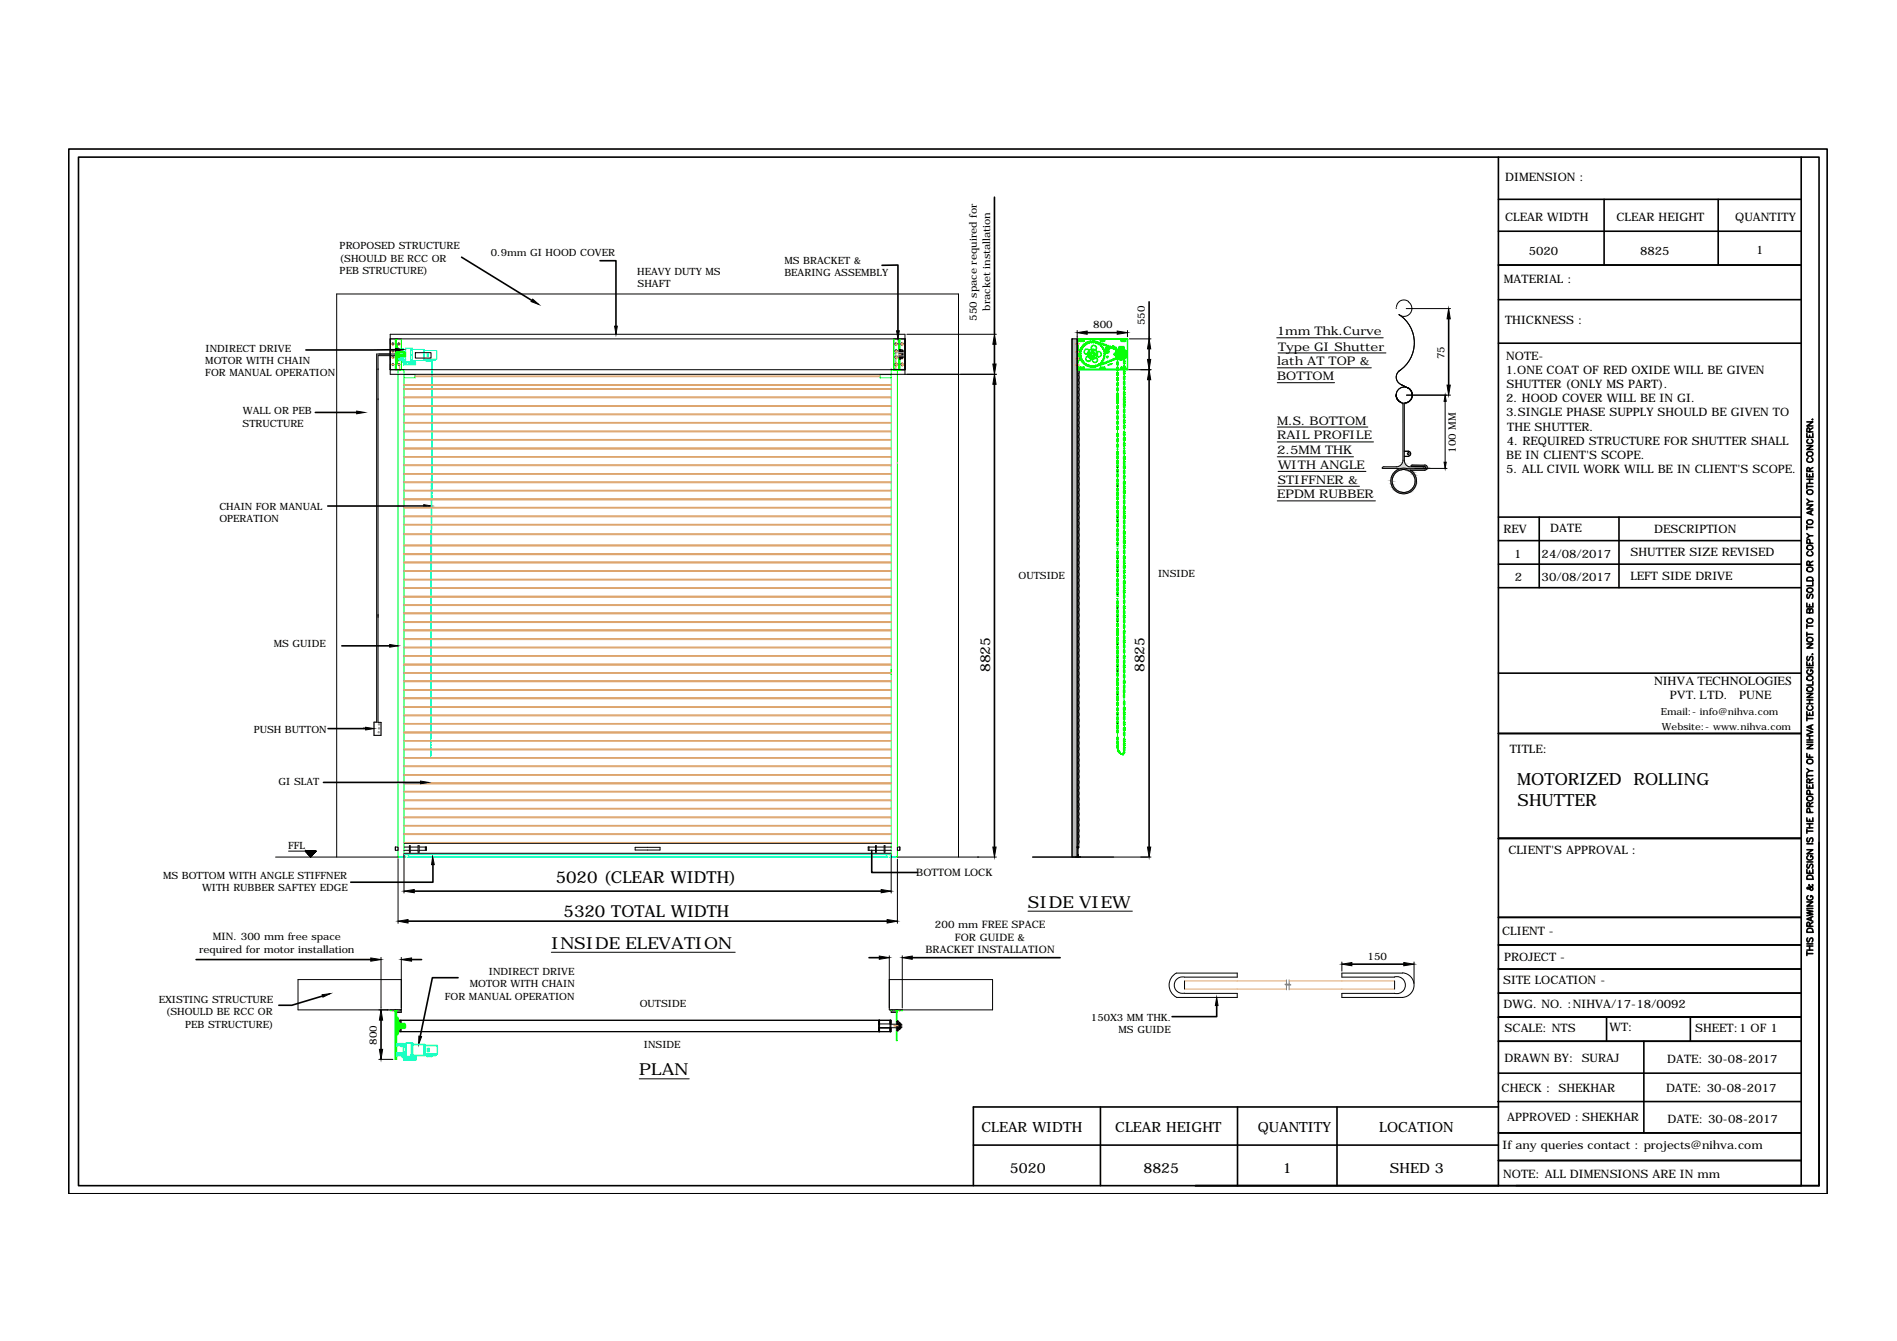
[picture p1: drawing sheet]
<svg xmlns="http://www.w3.org/2000/svg" width="297mm" height="210mm" viewBox="0 0 297 210" stroke-linecap="round" stroke-linejoin="round" font-family="sans-serif">
<defs><g id="words">
<g font-size="2.6">
<text x="237.5" y="122.8">MOTORIZED</text>
<text x="255.8" y="122.8">ROLLING</text>
<text x="237.6" y="126.1">SHUTTER</text>
<text x="87" y="138.3">5020 (CLEAR WIDTH)</text>
<text x="88.2" y="143.5">5320 TOTAL WIDTH</text>
<text x="161" y="142.1">SIDE VIEW</text>
<text x="86.3" y="148.5">INSIDE ELEVATION</text>
<text x="100.1" y="168.3">PLAN</text>
</g>
<g font-size="2.2">
<text x="155" y="105.2" transform="rotate(-90 155 105.2)">8825</text>
<text x="179.2" y="105.2" transform="rotate(-90 179.2 105.2)">8825</text>
<text x="153.7" y="177.2">CLEAR WIDTH</text>
<text x="174.6" y="177.2">CLEAR HEIGHT</text>
<text x="196.9" y="177.2">QUANTITY</text>
<text x="216" y="177.2">LOCATION</text>
<text x="158.1" y="183.6">5020</text>
<text x="179" y="183.6">8825</text>
<text x="200.9" y="183.6">1</text>
<text x="217.6" y="183.6">SHED 3</text>
</g>
<g font-size="1.9">
<text x="199.9" y="52.5">1mm Thk.Curve</text>
<text x="200" y="57.2">lath AT TOP &amp;</text>
<text x="200" y="59.5">BOTTOM</text>
<text x="200.1" y="54.9">Type GI Shutter</text>
<text x="200" y="66.5">M.S. BOTTOM</text>
<text x="200" y="68.8">RAIL PROFILE</text>
<text x="200" y="71.1">2.5MM THK</text>
<text x="200.1" y="75.7">STIFFNER &amp;</text>
<text x="200.1" y="73.4">WITH ANGLE</text>
<text x="200" y="78">EPDM RUBBER</text>
<text x="259" y="107.2">NIHVA TECHNOLOGIES</text>
<text x="261.5" y="109.4">PVT. LTD.</text>
<text x="272.3" y="109.4">PUNE</text>
</g>
<g font-size="1.8">
<text x="235.7" y="28.4">DIMENSION :</text>
<text x="235.7" y="34.5">CLEAR WIDTH</text>
<text x="253.1" y="34.5">CLEAR HEIGHT</text>
<text x="271.7" y="34.5">QUANTITY</text>
<text x="239.4" y="39.9">5020</text>
<text x="256.8" y="39.9">8825</text>
<text x="275" y="39.8">1</text>
<text x="235.5" y="44.4">MATERIAL :</text>
<text x="235.7" y="50.8">THICKNESS :</text>
<text x="235.8" y="58.5">1.ONE COAT OF RED OXIDE WILL BE GIVEN</text>
<text x="235.9" y="56.3">NOTE-</text>
<text x="235.9" y="63">2. HOOD COVER WILL BE IN GI.</text>
<text x="235.9" y="65.2">3.SINGLE PHASE SUPPLY SHOULD BE GIVEN TO</text>
<text x="235.9" y="60.7">SHUTTER (ONLY MS PART).</text>
<text x="235.9" y="71.8">BE IN CLIENT'S SCOPE.</text>
<text x="235.9" y="69.6">4. REQUIRED STRUCTURE FOR SHUTTER SHALL</text>
<text x="236" y="67.4">THE SHUTTER.</text>
<text x="235.9" y="74.1">5. ALL CIVIL WORK WILL BE IN CLIENT'S SCOPE.</text>
<text x="235.4" y="83.4">REV</text>
<text x="242.8" y="83.3">DATE</text>
<text x="259" y="83.4">DESCRIPTION</text>
<text x="237.1" y="87.3">1</text>
<text x="241.4" y="87.3">24/08/2017</text>
<text x="255.3" y="87">SHUTTER SIZE REVISED</text>
<text x="237.2" y="91">2</text>
<text x="241.4" y="91">30/08/2017</text>
<text x="255.3" y="90.7">LEFT SIDE DRIVE</text>
<text x="236.4" y="117.9">TITLE:</text>
<text x="236.2" y="133.6">CLIENT'S APPROVAL :</text>
<text x="235.2" y="146.3">CLIENT -</text>
<text x="235.4" y="154.1">SITE LOCATION -</text>
<text x="235.5" y="150.4">PROJECT -</text>
<text x="235.4" y="157.8">DWG. NO. :NIHVA/17-18/0092</text>
<text x="235.6" y="161.5">SCALE: NTS</text>
<text x="252" y="161.4">WT:</text>
<text x="265.4" y="161.5">SHEET:1 OF 1</text>
<text x="235.6" y="166.2">DRAWN BY: SURAJ</text>
<text x="261" y="166.3">DATE: 30-08-2017</text>
<text x="235.1" y="170.9">CHECK : SHEKHAR</text>
<text x="260.9" y="170.9">DATE: 30-08-2017</text>
<text x="235.3" y="179.9">If any queries contact : projects@nihva.com</text>
<text x="236" y="175.5">APPROVED : SHEKHAR</text>
<text x="261.1" y="175.7">DATE: 30-08-2017</text>
<text x="235.4" y="184.3">NOTE: ALL DIMENSIONS ARE IN mm</text>
</g>
<g font-size="1.6">
<text x="53.2" y="39">PROPOSED STRUCTURE</text>
<text x="53.2" y="40.9">(SHOULD BE RCC OR</text>
<text x="76.8" y="40">0.9mm GI HOOD COVER</text>
<text x="122.8" y="41.3">MS BRACKET &amp;</text>
<text x="53.2" y="42.9">PEB STRUCTURE)</text>
<text x="99.8" y="43">HEAVY DUTY MS</text>
<text x="99.8" y="45">SHAFT</text>
<text x="122.8" y="43.2">BEARING ASSEMBLY</text>
<text x="153" y="50.2" transform="rotate(-90 153 50.2)">550 space required for</text>
<text x="155" y="48.6" transform="rotate(-90 155 48.6)">bracket installation</text>
<text x="171.2" y="51.4">800</text>
<text x="179.3" y="50.9" transform="rotate(-90 179.3 50.9)">550</text>
<text x="32.1" y="57">MOTOR WITH CHAIN</text>
<text x="32.1" y="58.9">FOR MANUAL OPERATION</text>
<text x="32.2" y="55.1">INDIRECT DRIVE</text>
<text x="226.2" y="56.2" transform="rotate(-90 226.2 56.2)">75</text>
<text x="38" y="64.9">WALL OR PEB</text>
<text x="38" y="66.8">STRUCTURE</text>
<text x="227.9" y="70.9" transform="rotate(-90 227.9 70.9)">100 MM</text>
<text x="34.3" y="79.8">CHAIN FOR MANUAL</text>
<text x="34.3" y="81.7">OPERATION</text>
<text x="159.5" y="90.6">OUTSIDE</text>
<text x="181.3" y="90.4">INSIDE</text>
<text x="42.9" y="101.3">MS GUIDE</text>
<text x="39.7" y="114.7">PUSH BUTTON</text>
<text x="43.6" y="122.9">GI SLAT</text>
<text x="25.5" y="137.6">MS BOTTOM WITH ANGLE STIFFNER</text>
<text x="45.1" y="132.9">FFL</text>
<text x="143.5" y="137.2">BOTTOM LOCK</text>
<text x="31.6" y="139.5">WITH RUBBER SAFTEY EDGE</text>
<text x="31.2" y="149.2">required for motor installation</text>
<text x="33.3" y="147.2">MIN. 300 mm free space</text>
<text x="144.9" y="149.2">BRACKET INSTALLATION</text>
<text x="146.4" y="145.2">200 mm FREE SPACE</text>
<text x="149.5" y="147.2">FOR GUIDE &amp;</text>
<text x="73.5" y="154.5">MOTOR WITH CHAIN</text>
<text x="76.6" y="152.6">INDIRECT DRIVE</text>
<text x="214.1" y="150.2">150</text>
<text x="24.9" y="157">EXISTING STRUCTURE</text>
<text x="26" y="158.9">(SHOULD BE RCC OR</text>
<text x="29" y="160.9">PEB STRUCTURE)</text>
<text x="69.7" y="156.5">FOR MANUAL OPERATION</text>
<text x="100.2" y="157.6">OUTSIDE</text>
<text x="170.8" y="159.9">150X3 MM THK.</text>
<text x="175.1" y="161.8">MS GUIDE</text>
<text x="59" y="163.5" transform="rotate(-90 59 163.5)">800</text>
<text x="100.8" y="164">INSIDE</text>
</g>
<g font-size="1.5">
<text x="260.1" y="112">Email:- info@nihva.com</text>
<text x="260.2" y="114.3">Website:- www.nihva.com</text>
</g>
</g></defs>
<!-- layer: Guides -->
<path d="M168.7 57.7v76.5M169 57.9l-.1 74.7" fill="none" stroke="#000" stroke-width=".16"/>
<!-- layer: strips -->
<g fill="none" stroke="#000" stroke-width=".16">
<path d="M168.7 57.8l.3 .4-.2 .4 .2 .5-.2 .4M168.8 59.5l.2 .4-.2 .5M168.8 70.9l.2 .5-.2 .4 .1 .3v.4l-.1 .2M168.8 72.7l.2 .4-.2 .5M168.8 73.6l.2 .4-.2 .5 .1 .2v.4l-.1 .3M168.8 75.3l.2 .5-.2 .4M168.8 76.2l.2 .4-.2 .5M168.8 77l.2 .5-.2 .4 .1 .3v.3l-.1 .3M168.8 78.8l.2 .4-.2 .5 .1 .2v.4l-.1 .3 .2 .4-.2 .5M168.8 68.3l.2 .5-.2 .4 .2 .5-.2 .4 .1 .3v.3l-.1 .3M168.8 66.6l.2 .4-.2 .5 .1 .3v.3l-.1 .3M168.8 64.9l.2 .4-.2 .4"/>
<path d="M168.8 65.7l.2 .5-.2 .4M168.8 62.2l.2 .5-.2 .4 .2 .5-.2 .4 .1 .3v.3l-.1 .3M168.8 60.5l.2 .4-.2 .5 .1 .3v.3l-.1 .3M168.8 84.2l.2 .4-.2 .5 .1 .3v.3l-.1 .3M168.8 82.4l.2 .4-.2 .5 .2 .5-.2 .4M168.8 81.5l.2 .4-.2 .5M168.8 91.3l.2 .4-.2 .5 .2 .4-.2 .5 .2 .5-.2 .4M168.8 89.4l.2 .5-.2 .4 .2 .5-.2 .5M168.8 87.6l.2 .5-.2 .4 .2 .5-.2 .5M168.8 85.8l.2 .5-.2 .4 .2 .5-.2 .5M168.8 97.6l.2 .5-.2 .5 .2 .4-.2 .5 .2 .5-.2 .5M168.8 95.8l.2 .5-.2 .5 .2 .4-.2 .5"/>
<path d="M168.8 94l.2 .5-.2 .5 .2 .4-.2 .4M168.8 114.9l.2 .5-.2 .4 .2 .5-.2 .5M168.8 116.8l.2 .4-.2 .4 .2 .5-.2 .4 .1 .3v.3l-.1 .3M168.8 119.4l.2 .4-.2 .5 .1 .2v.4l-.1 .3M168.8 114.1l.2 .4-.2 .5M168.8 113.2l.2 .4-.2 .5M168.8 104.1l.2 .4-.2 .4 .2 .5-.2 .5 .2 .5-.2 .4M168.8 102.2l.2 .5-.2 .4 .2 .5-.2 .5M168.8 100.4l.2 .5-.2 .4 .2 .5-.2 .5M168.8 110.4l.2 .5-.2 .5 .2 .4-.2 .5 .2 .5-.2 .4M168.8 108.6l.2 .5-.2 .5 .2 .4-.2 .5M168.8 106.8l.2 .5-.2 .4 .2 .5-.2 .4"/>
<path d="M168.8 131.3l.2 .5-.2 .4M168.8 128.7l.2 .4-.2 .5 .2 .4-.2 .5 .1 .2v.4l-.1 .3M168.8 121.1l.2 .5-.2 .4 .1 .3v.3l-.1 .3M168.8 122.8l.2 .5-.2 .4 .1 .3v.4l-.1 .2 .2 .5-.2 .4M168.8 125.5l.2 .4-.2 .5M168.8 127l.2 .4-.2 .4 .1 .3v.4l-.1 .2M168.8 126.1l.2 .5-.2 .4"/>
</g>
<!-- layer: 0 -->
<g fill="none" stroke="#000" stroke-width=".16">
<path d="M59.2 57.9h.1M61.1 57.9h80.6M61.1 53h80.6M62 55.2h.5M62 55.4h-3v57.6h-.4v2.1h1.1v-2h-.5v-57.4h2.8M65 55.2h2.5v.8h-2.5zM139.5 57.9h.1M141.7 58.6v-6.3h-80.6v6.3h94.9M142 52.3h14M167.9 53h.8v81.2h-.8zM167.9 53v81.2M168.7 51.7v1"/>
<path d="M168.7 53v81.2M176.5 51.7v1M176.7 57.9h3.5M176.8 53h3.4M199.9 52.9h16.7M200 57.6h14.7M200 59.9h9M200.1 55.2h16.9M218.6 48.3h.1M219.1 49.2a5.3 5.3 0 0 1 0 8.9 5.3 5.3 0 0 0 0-8.9zM219.3 57.9a1.25 1.25 0 0 0-.7 1.2 1.25 1.25 0 0 0 .7 1.1 1.25 1.25 0 0 1-.1-2.2M220.2 48.3h6.9"/>
<path d="M220.5 47.2a1.25 1.25 0 0 1 .3 1.8 1.25 1.25 0 0 1-1.8 .3M220.6 47.2a1.16 1.16 0 0 0-1.9 .8M59.2 62.6h.1M175 73.3h.1M175 74h.1M175 76.2h.1M175 71.9h.1M175 77.6h.1M175 79.7h.1M200 66.8h14.2M200 69.2h15.1M200 71.5h11.9"/>
<path d="M200 78.4h15.4M200.1 76.1h12.8M200.1 73.8h13.8M216.5 73.3h10.1M216.7 73.1h2M216.7 73.1h-.2l-.1 .2M218.6 61.8a1.28 1.28 0 0 0 1.9 1.2 1.28 1.28 0 0 0 0-2.2 1.25 1.25 0 0 1 0 2.1 1.25 1.25 0 0 1-1.9-1.1M218.6 61.8h.1M219.2 62.8a1.25 1.25 0 0 1 .1-2.1 1.25 1.25 0 0 1 1.8 1.1 1.25 1.25 0 0 0-1.8-1.1 1.25 1.25 0 0 0-.1 2.2M219.4 60.2l1.2 .6M219.5 63.1l.1 .1M219.7 72a1.04 1.04 0 0 1-1.1 1.1"/>
<path d="M219.7 63.2v8.9M219.9 72.1a1.04 1.04 0 0 0 .7 1M219.9 63.1v9M219.9 70.6h.6M219.9 70.7h.6M219.9 71.5h.6M219.9 71.4h.6M220.2 61.8h6.9M220.5 70.6a.4 .4 0 0 1 .4 .4 .4 .4 0 0 1-.4 .4M220.5 70.7a.36 .36 0 0 1 .4 .3 .36 .36 0 0 1-.4 .4M220.6 73.1h2.2M220.8 73.6h2.3"/>
<path d="M221 73h2.1l.1 .2-.1 .1M221.1 72.8l-.2 .2M221.2 72.8h1.9M222.8 73.1l.2 .2M223.1 72.8a.4 .4 0 0 1 .4 .4 .4 .4 0 0 1-.4 .4M223.1 73.4l-2.8-.1a2.01 2.01 0 0 0-2.5 2.3 2.01 2.01 0 0 0 3.1 1.4 2.01 2.01 0 0 0-.1-3.4M226.3 62.8v9.5M59.2 96.3h.1M175 81.1h.1M175 81.8h.1M175 85.4h.1M175 87.5h.1"/>
<path d="M175 88.9h.1M175 89.6h.1M175 93.2h.1M175 95.3h.1M175 96.7h.1M175 97.4h.1M175 84h.1M175 91.8h.1M175 99.6h.1M57 114h.1M175 112h.1M175 113.4h.1"/>
<path d="M175 101h.1M175 103.1h.1M175 104.5h.1M175 105.2h.1M175 108.8h.1M175 107.4h.1M175 110v.1M43.2 134.2h19.1M45.2 133.2h4.3M47.8 133.2h.1M47.8 133.2l.9 1M47.9 133.2h.1"/>
<path d="M47.9 133.3h.1M47.9 133.2v.1M47.9 133.4l.1-.2-.1 .2M48 133.4l.1-.2-.1 .2M48 133.2v.2M48 133.4l.1-.2-.1 .3M48.1 133.2v.3l.1-.3-.1 .3M48.1 133.6l.1-.4-.1 .4M48.2 133.2l-.1 .4zM48.2 133.6l.1-.4-.1 .5M48.2 133.2v.4M48.3 133.8l.1-.6-.1 .6"/>
<path d="M48.3 133.2l-.1 .5M48.4 133.2l-.2 .5M48.4 133.9l.2-.7-.2 .7M48.5 133.9l.2-.7-.2 .8M48.5 133.2l-.1 .7 .1-.7-.1 .7 .1-.7-.2 .6 .1-.6-.1 .6M48.5 134.1l.3-.9-.3 .9M48.6 133.2l-.2 .7M48.7 133.2l-.3 .7zM48.7 134.1l.3-.9-.3 .9M48.7 133.2l-.2 .8M48.7 133.2l-.2 .8zM48.7 134l.3-.8-.2 .8"/>
<path d="M48.8 133.2l-.2 .9 .3-.9-.3 .9M48.8 134l.2-.8-.2 .8M48.9 133.2l-.3 1zM48.9 133.2l-.2 1M49 133.2l-.2 .7 .3-.7-.2 .7M49 133.7l.2-.5-.2 .5M49.1 133.2l-.1 .6 .2-.6-.2 .5M49.1 133.6l.1-.4-.1 .4M49.2 133.6v-.4v.4M49.2 133.6l.1-.4-.1 .4M49.2 133.2l-.1 .5M49.2 133.5l.1-.3-.1 .3"/>
<path d="M49.3 133.2l-.1 .3 .2-.3-.1 .2M49.4 133.2l-.1 .2zM49.4 133.2v.1M49.4 133.3h.1M49.5 133.2v.1M49.5 133.2l-.8 1M52.7 134.2v-88.2h97.4v88.2M61.9 132.6h.4v.5h-.4zM61.9 132.6v.5M62.3 134.4v10.1M63.3 133.8v6M63.3 133.6h76.2"/>
<path d="M63.3 132.6h.8M63.3 133.1h.8M63.3 132h76.2M64.1 132.4h.1v1h-.1zM64.2 132.6h1.3M64.2 133.1h1.3M65.5 132.4h.1v1h-.1zM65.6 132.6h1.2v.5h-1.2M66.6 132.6v.5M99.5 132.6h3.8v.5h-3.8zM136.1 132.6v.5M137.1 132.6h-1.2v.5h1.2"/>
<path d="M137.1 132.4h.1v1h-.1zM137.2 132.6h1.2M137.2 133.1h1.2M138.4 132.4h.2v1h-.2zM138.6 132.6h.9M138.6 133.1h.9M139.5 133.8v6M140.5 132.6h.4v.5h-.4zM140.5 134.2h15.5M140.5 134.5v10M140.9 132.6v.5M161.7 134.2h18.5"/>
<path d="M168.6 132.7l.1-.2h.2l-.1 .3M168.7 132.7v-.2h.1v.4M168.7 132.7h.1M168.8 132.9v1.3M168.8 134.1l-.3 .1M168.8 133.8v.3l.4 .1M59.7 149.9v7.9M62.6 159.7h76.9v1.8h-76.9zM62.6 159.7h76.9M62.8 159.7v.5M62.8 153.3h-16.1v4.8h16.1M62.8 149.9v8.6h-.9v-.4"/>
<path d="M62.8 158.2h-.8v.2h.8M86.3 149.1h28.8M137.6 159.8l.1-.1-.1 .1M137.6 160l.1-.1-.1 .1M137.6 159.7v1.8M137.7 159.7l-.1 .1M137.7 159.7l-.1 .2M137.7 159.8l-.1 .1M137.7 159.9l-.1 .1M137.7 159.9l-.1 .2M137.7 159.7v1.8M139.2 149.6v8.5h16.2v-4.8h-16.2"/>
<path d="M139.4 159.9l.1-.2-.1 .2M139.4 159.7v1.8l.1-.1-.1 .1M139.5 159.7l-.1 .1M139.5 159.8l-.1 .1M139.5 159.9l-.1 .1M139.5 159.9l-.1 .2M139.5 160l-.1 .1M139.5 158.1v.4h1v-.4M139.5 158.2h.9v.2h-.9M141.3 149.6v8.2M161 142.6h16.3M184.2 152.3a2.14 2.14 0 0 0 0 3.8"/>
<path d="M184.2 152.3h9.5v.7l-8.2-.1a1.29 1.29 0 0 0-1.6 1.3 1.29 1.29 0 0 0 1.6 1.3M185.5 155.5h8.2v.6h-9.5M185.5 153.5v1.3M210.1 150.6v1.4M218.3 152.9a1.33 1.33 0 0 1 1.8 1.3 1.33 1.33 0 0 1-1.8 1.3h-8.2v.6h9.5M218.4 153.5v1.3M219.6 152.3a1.93 1.93 0 0 1 1.8 1.9 1.93 1.93 0 0 1-1.8 1.9M219.6 152.3h-9.5v.7h8.3M221.4 150.6v3.3M59.3 165.8h2.2M62.6 161.5h76.9M62.8 161v.5"/>
<path d="M100.1 168.9h7.8M137.6 160.1l.1-.1-.1 .1M137.6 160.3l.1-.1-.1 .1M137.6 161.2l.1-.2-.1 .2M137.6 161.3l.1-.1-.1 .1M137.6 161.5l.1-.2-.1 .2M137.6 160.3h.1M137.7 160.9h-.1M137.7 160.3h.1M137.7 160.9l-.1 .1M137.7 160.1l-.1 .1M137.7 160.1l-.1 .2"/>
<path d="M137.7 160.2l-.1 .1M137.7 161l-.1 .1M137.7 161.1l-.1 .1M137.7 161.2l-.1 .1M137.7 161.2l-.1 .2M137.7 161.3l-.1 .1M137.7 161.4l-.1 .1M137.7 161.4v.1M139.4 160l.1-.1-.1 .1M139.4 160.2l.1-.1-.1 .1M139.4 160.9h.1M139.4 161.2l.1-.2-.1 .2"/>
<path d="M139.4 161.3l.1-.1-.1 .1M139.4 160.3h1.8v.6h-3.6M139.4 160.9v.1M139.5 160.3h-1.8M139.5 160.9l-.1 .1M139.5 160.9h-1.8l-.1 .1M139.5 160.1l-.1 .1M139.5 160.1l-.1 .2M139.5 161l-.1 .1M139.5 161.1l-.1 .1M139.5 161.2l-.1 .1M139.5 161.2l-.1 .2"/>
<path d="M139.5 161.3l-.1 .1M139.5 161.3l-.1 .2M139.5 161.4v.1"/>
<circle cx="219.8" cy="75.3" r="1.8"/>
<circle cx="220.5" cy="71" r=".15"/>
</g>
<!-- layer: labeling -->
<g fill="none" stroke="#0f0" stroke-width=".16">
<path d="M174.9 57.5l.1-.1 .1 .1v.4h-.2M174.9 55.9l.1-.1 .1 .1v.4h-.1h-.1M174.9 56.7h.2v.4l-.1 .1-.1-.1M174.9 59.1h.1h.1v.4l-.1 .1-.1-.1M174.9 55.9v.4M174.9 56.7l.1 .5M174.9 58.3v.4M174.9 59.1v.4M174.9 57.9l.1 .1M174.9 56.3l.1 .1M174.9 58.7l.1 .1M174.9 59.5l.1 .1"/>
<path d="M175 55.4a.57 .57 0 0 1 .6-.5 .57 .57 0 0 1 .5 .7M175 58.2l.1 .1v.4l-.1 .1M175 58.3h-.1M175 55.8l.1 .1v.4l-.1 .1M175 56.6l.1 .1v.4l-.1 .1M175 57.4l.1 .1v.4l-.1 .1M175 59l.1 .1v.4l-.1 .1M175 59.9h.1v.4l-.1 .2M175 59.9l.1 .4-.1 .1-.1-.1M175 57.4l-.1 .5M175 59.9l-.1 .4M175 56.4v.2"/>
<path d="M175 57.2v.2M175 58v.2M175 58.8v.2M175 59.6v.3M175 56.6l-.1 .1M175 55.8l-.1 .1M175 58.2l-.1 .1M175 59l-.1 .1M175 55.5v.3M175.1 58.3v.4l-.1 .1-.1-.1M175.9 55.7l.1-.1 .2 .1v.4l-.2 .1-.1-.1zM176 55.7v-.1l.1 .1-.1 .4z"/>
<path d="M176 57.3v-.1l.1 .1-.1 .5zM176 58.9h.1l-.1 .5zM176 59.8v-.1l.1 .1-.1 .4zM176 56.4l.2 .1v.4l-.2 .1M176 57.2l.2 .1v.4l-.2 .1M176 58l.2 .1v.4l-.2 .1M176 58.8l.2 .1v.5h-.2M176 59.6l.2 .1v.5h-.2M176 56.4l-.1 .1v.4l.1 .1M176 57.2l-.1 .1v.4l.1 .1M176 58l-.1 .1v.4l.1 .1M176 58.8l-.1 .1v.5h.1"/>
<path d="M176 59.6l-.1 .1v.5h.1M176 56.4v.1v.5M176 58v.1v.5M176 56.2v.2M176 57v.2M176 57.8v.2M176 58.6v.2M176 59.4v.2M176.1 56.5l-.1 .5M176.1 58.1v.4M174.9 69.6l.1-.1 .1 .1v.4l-.1 .1M174.9 60.8l.1-.1 .1 .1v.3l-.1 .1-.1-.1"/>
<path d="M174.9 61.6l.1-.1 .1 .1v.7l-.2 .1M174.9 63.5h.1h.1v.4l-.1 .1-.1-.1M174.9 64.3h.1h.1v.4l-.1 .1-.1-.1M174.9 66l.1-.1 .1 .1v.3l-.1 .1-.1-.1M174.9 66.8l.1-.1 .1 .1-.1 .5M174.9 68.7h.2v.4l-.1 .1-.1-.1M174.9 69.6h.2v.3l-.1 .1-.1-.1M174.9 71.4l.1-.1 .1 .1v.4h-.1h-.1M174.9 72.1h.1h.1v.4l-.1 .1-.1-.1M174.9 73.5l.1-.1 .1 .1v.4l-.1 .1-.1-.1M174.9 76.5l.1-.1 .1 .1-.1 .4M174.9 77.1l.1-.1 .1 .1v.4h-.2"/>
<path d="M174.9 77.8l.1-.1 .1 .1v.4M174.9 78.5l.1-.1 .1 .1v.4l-.1 .1-.1-.1M174.9 79.2l.1-.1 .1 .1-.1 .5M174.9 79.9l.1-.1 .1 .1v.4l-.1 .1-.1-.1M174.9 62.4l.1 .8M174.9 63.5v.4M174.9 64.3v.4M174.9 67.9l.1 .5M174.9 68.7v.4M174.9 69.6l.1 .5M174.9 70.7l.1 .5M174.9 72.1v.4"/>
<path d="M174.9 72.8v.4M174.9 73.5v.4M174.9 75l.1 .5M174.9 76.5l.1 .4M174.9 77.8v.4M174.9 78.5v.4M174.9 79.2l.1 .5M174.9 79.9v.4M174.9 60.3l.1 .2M174.9 62l.1 .1M174.9 62.3l.1 .1M174.9 62.7h.1h.1"/>
<path d="M174.9 70.3l.1 .1 .1-.1M174.9 63.9l.1 .2M174.9 64.7l.1 .2M174.9 65.5l.1 .2M174.9 70.3l.1 .1M174.9 72.5l.1 .1M174.9 73.2l.1 .1M174.9 73.9l.1 .1M174.9 74.6l.1 .1M174.9 78.1l.1 .1M174.9 78.9l.1 .1M175 60.7h.1v.5l-.1 .1"/>
<path d="M175 61.5l.1 .1v.7l-.1 .1M175 62.3l.1 .1v.7l-.1 .1M175 63.4l.1 .1v.4l-.1 .2M175 64.2l.1 .1v.4l-.1 .2M175 65.1l.1 .1v.4l-.1 .1M175 65.9l.1 .1v.4l-.1 .1M175 66.7l.1 .1v.4l-.1 .1M175 67.8l.1 .1v.4l-.1 .1M175 68.6l.1 .1v.4l-.1 .2-.1-.2M175 70.6l.1 .1v.4l-.1 .1M175 71.3l.1 .1v.4l-.1 .1-.1-.1zM175 72l.1 .1v.4l-.1 .1"/>
<path d="M175 72.7l.1 .1v.4l-.1 .1M175 73.4l.1 .1v.4l-.1 .1M175 74.1l.1 .1v.4l-.1 .1M175 74.9l.1 .1v.4l-.1 .1M175 75.6l.1 .1v.4l-.1 .1M175 76.3l.1 .2v.3l-.1 .1M175 77l.1 .1v.4l-.1 .1-.1-.1M175 77.7l.1 .1v.4M175 78.4l.1 .1v.4l-.1 .1M175 79.1l.1 .1v.4l-.1 .1M175 79.8l.1 .1v.4l-.1 .1M175 62.3l.1 .1-.1 .8"/>
<path d="M175 65.1l.1 .1-.1 .4M175 70.7h.1l-.1 .5M175 74.1l.1 .1-.1 .5M175 75l.1 .4-.1 .1-.1-.1M175 75.6l.1 .5-.1 .1-.1-.1M175 60.7h-.1l.1 .6M175 61.5l-.1 .8M175 65.1l-.1 .5M175 65.9l-.1 .1 .1 .5M175 66.7l-.1 .1 .1 .5M175 74.1l-.1 .5M175 75.6l-.1 .1 .1 .5"/>
<path d="M175 77l-.1 .5M175 60.5v.2M175 61.3v.2M175 62.1v.2M175 62.4v.2M175 62.9v.2M175 63.2v.2M175 64.1v.1M175 64.9v.2M175 65.7v.2M175 66.5v.2M175 67.3v.5"/>
<path d="M175 68.4v.2M175 70.1v.2M175 70.4v.2M175 71.2v.1M175 71.9v.1M175 72.6v.1M175 73.3v.1M175 74v.1M175 74.7v.2M175 75.5v.1M175 76.2v.1M175 76.9v.1"/>
<path d="M175 77.6v.1M175 78.2v.2M175 79v.1M175 79.7v.1M175 62.9l-.1-.1 .1 .1M175 62.3l-.1 .1M175 62.6l.1 .1M175 62.6l-.1 .1M175 67.8l-.1 .1M175 68.6l-.1 .1M175 63.4l-.1 .1M175 64.2l-.1 .1"/>
<path d="M175 70.6l-.1 .1M175 72l-.1 .1M175 72.7l-.1 .1M175 73.4l-.1 .1M175 74.9l-.1 .2M175 76.3l-.1 .2M175 77.7l-.1 .1M175 78.4l-.1 .1M175 79.1l-.1 .1M175 79.8l-.1 .1M175.1 67.9l-.1 .5M175.1 72.8v.4"/>
<path d="M175.1 62l-.1 .1M175.1 61.9h-.2l.1-.1 .1 .1M175.1 78.1l-.1 .1M175.1 62.8l-.1 .1M175.1 70.3l-.1 .1M175.9 68.5l.1-.1 .2 .1v.4l-.2 .1-.1-.1zM175.9 69.4l.1-.1 .2 .1v.4l-.2 .1-.1-.1zM175.9 62.6l.1 .1M175.9 62.1l.1 .1M176 60.6v-.1l.1 .1-.1 .4zM176 62.2v-.1l.1 .1-.1 .8zM176 64.1h.1l-.1 .5z"/>
<path d="M176 65v-.1l.1 .1-.1 .4zM176 65.8v-.1l.1 .1-.1 .5zM176 67v-.5l.1 .1-.1 .5M176 67.7v-.1l.1 .1-.1 .5zM176 69.4v-.1l.1 .1-.1 .5zM176 70.6v-.1l.1 .1-.1 .5zM176 72.2v-.1l.1 .1-.1 .5zM176 72.9h.1l-.1 .5zM176 73.7v-.1l.1 .1-.1 .4zM176 75.4v-.1l.1 .1-.1 .5zM176 76.1h.1l-.1 .5zM176 76.8h.1l-.1 .5z"/>
<path d="M176 77.6v-.1l.1 .1-.1 .4zM176 61.4v.7M176 61.8h.1M176 62.6v.1l.1-.1M176 63v-.1l.1 .1M176 62.5v-.1l.1 .1M176 60.5l.2 .1v.4l-.2 .1M176 61.3l.2 .1v.4l-.2 .1M176 62.1l.2 .1v.7l-.2 .1M176 62.9l.2 .1v.7l-.2 .1M176 64.1h.2v.5h-.2M176 64.9h.2v.5h-.2"/>
<path d="M176 65.7l.2 .1v.4l-.2 .1M176 66.5l.2 .1v.4l-.2 .1M176 67.6h.2v.5l-.2 .1M176 70.5l.2 .1v.4l-.2 .1M176 71.4l.2 .1v.4l-.2 .1M176 72.1l.2 .1v.4l-.2 .1M176 72.8l.2 .1v.4l-.2 .1M176 73.6l.2 .1v.4l-.2 .1M176 74.4l.2 .1v.4l-.2 .1M176 75.3l.2 .1v.4l-.2 .1M176 76l.2 .1v.4l-.2 .1M176 76.7l.2 .1v.4l-.2 .1"/>
<path d="M176 77.5l.2 .1v.4l-.2 .1M176 78.3l.2 .1v.4l-.2 .1M176 79.2l.2 .1v.4l-.2 .1M176 79.9l.2 .1v.4l-.2 .1M176 63.2l.1 .5M176 68.5h.1l-.1 .5M176 71.4v.1v.5l.1-.5M176 74.4l.1 .1-.1 .5v-.5M176 78.3v.1v.5l.1-.5M176 79.2v.1v.5l.1-.5M176 60.5l-.1 .1v.4l.1 .1M176 61.3l-.1 .1v.4l.1 .1"/>
<path d="M176 62.1l-.1 .1v.7l.1 .1M176 62.9l-.1 .1v.7l.1 .1M176 64.1h-.1v.5h.1M176 64.9h-.1v.5h.1M176 65.7l-.1 .1v.4l.1 .1M176 66.5l-.1 .1v.4l.1 .1M176 67.6h-.1v.5l.1 .1M176 70.5l-.1 .1v.4l.1 .1M176 71.4l-.1 .1v.4l.1 .1M176 72.1l-.1 .1v.4l.1 .1M176 72.8l-.1 .1v.4l.1 .1M176 73.6l-.1 .1v.4l.1 .1"/>
<path d="M176 74.4l-.1 .1v.4l.1 .1M176 75.3l-.1 .1v.4l.1 .1M176 76l-.1 .1v.4l.1 .1M176 76.7l-.1 .1v.4l.1 .1M176 77.5l-.1 .1v.4l.1 .1M176 78.3l-.1 .1v.4l.1 .1M176 79.2l-.1 .1v.4l.1 .1M176 79.9l-.1 .1v.4l.1 .1M176 63.2v.5M176 68.5v.5M176 60.2v.3M176 61.1v.2"/>
<path d="M176 61.9v.2M176 62.2v.2M176 62.7v.2M176 63v.2M176 63.8v.3M176 64.6v.3M176 65.4v.3M176 66.3v.2M176 67.1v.5M176 68.2v.3M176 69v.1M176 69.9v.2"/>
<path d="M176 70.3v.2M176 71.1v.3M176 72v.1M176 72.7v.1M176 73.4v.2M176 74.2v.2M176 75v.3M176 75.9v.1M176 76.6v.1M176 77.3v.2M176 78.1v.2M176 78.9v.3"/>
<path d="M176 79.8v.1M176 62.4l.2 .1M176 62.4l-.1 .1M176 63.2l.2 .1M176 63.2l-.1 .1M176 70.1l.2 .1-.2 .1M176 70.1l.1 .1M176 70.1l-.1 .1 .1 .1M176.1 61.4v.7M176.2 62.6l-.2 .1M176.2 62.1l-.2 .1M174.9 93.7l.1 .1"/>
<path d="M174.9 80.6l.1-.1 .1 .1v.4l-.1 .1-.1-.1M174.9 82.8h.1h.1l-.1 .5M174.9 83.5l.1-.1 .1 .1v.4h-.2M174.9 84.2h.1h.1v.4l-.1 .1-.1-.1M174.9 86.3l.1-.1 .1 .1v.4M174.9 87l.1-.1 .1 .1v.4l-.1 .1-.1-.1M174.9 88.4l.1-.1 .1 .1v.4l-.1 .1-.1-.1M174.9 89.8l.1-.1 .1 .1v.4h-.2M174.9 90.6h.1h.1l-.1 .5M174.9 91.3l.1-.1 .1 .1v.4h-.2M174.9 92l.1-.1 .1 .1v.4l-.1 .1-.1-.1M174.9 92.7l.1-.1 .1 .1v.4l-.1 .1-.1-.1"/>
<path d="M174.9 94.1l.1 .5 .1-.5M174.9 95.2l.1-.5 .1 .5M174.9 97.6l.1-.1 .1 .1-.1 .4zM174.9 99.1l.1-.1 .1 .1-.1 .5zM174.9 99.8l.1-.1 .1 .1-.1 .5zM174.9 80.6v.4M174.9 81.3v.4M174.9 82l.1 .5M174.9 84.2v.4M174.9 84.9v.4M174.9 86.3v.4M174.9 87v.4"/>
<path d="M174.9 88.4v.4M174.9 89.1v.4M174.9 90.6l.1 .5M174.9 92v.4M174.9 92.7v.4M174.9 98.4v.4M174.9 80.3l.1 .1M174.9 81l.1 .1M174.9 81.7l.1 .1M174.9 81.7h.1M174.9 84.6l.1 .2M174.9 85.3l.1 .1"/>
<path d="M174.9 85.9l.1 .1M174.9 86.7l.1 .1M174.9 87.4l.1 .1M174.9 88.8l.1 .1M174.9 89.5l.1 .1M174.9 90.2l.1 .1M174.9 92.4l.1 .1M174.9 93.1l.1 .1M174.9 93.7l.1 .1 .1-.1M175 80.5l.1 .1v.4l-.1 .1M175 81.2l.1 .1v.4l-.1 .1M175 81.9l.1 .1v.4l-.1 .1"/>
<path d="M175 82.7l.1 .1v.4l-.1 .1M175 83.4l.1 .1v.4l-.1 .1-.1-.1M175 84.1l.1 .1v.4l-.1 .2M175 84.8l.1 .1v.4l-.1 .1M175 86.2l.1 .1v.4l-.1 .1M175 86.9l.1 .1v.4l-.1 .1M175 87.6l.1 .1v.4l-.2 .3M175 87.6l-.1 .5 .2 .3v.4l-.1 .1M175 88.9l.1 .2v.4l-.1 .1M175 89.7l.1 .1v.4l-.1 .1M175 90.5l.1 .1v.4l-.1 .1M175 91.2l.1 .1v.4l-.1 .1-.1-.1"/>
<path d="M175 91.9l.1 .1v.4l-.1 .1M175 92.6l.1 .1v.4l-.1 .1M175 94l.1 .1v.4l-.1 .1M175 94.7l.1 .1v.4l-.1 .1M175 95.4l.1 .1v.4l-.1 .1M175 96.1l.1 .1v.4l-.2 .3v.3l.1 .2M175 96.1l-.1 .1v.4l.2 .3v.3l-.1 .2M175 97.5l.1 .1v.4l-.1 .1M175 98.3l.1 .1v.4l-.1 .1M175 99l.1 .1v.4l-.1 .1M175 99.7l.1 .1v.4l-.2 .3v.4l.1 .1M175 99.7l-.1 .1v.4l.2 .3v.4l-.1 .1"/>
<path d="M175 82l.1 .4-.1 .1-.1-.1M175 87.6l.1 .5-.1 .1-.1-.1M175 95.4l.1 .1-.1 .5-.1-.1zM175 96.1l.1 .1-.1 .4h-.1zM175 96.8l.1 .1-.1 .4-.1-.1zM175 98.3l.1 .1-.1 .5M175 82.7l-.1 .1 .1 .5M175 83.4l-.1 .5M175 89.7l-.1 .5M175 91.2l-.1 .5M175 80.4v.1M175 81.1v.1"/>
<path d="M175 81.8v.1M175 82.5v.2M175 83.3v.1M175 84v.1M175 84.8h.1M175 85.4v.1M175 86v.2M175 86.8v.1M175 87.5v.1M175 88.9h.1M175 89.6v.1M175 90.3v.2"/>
<path d="M175 91.1v.1M175 91.8v.1M175 92.5v.1M175 93.2v.1M175 93.8v.2M175 94.6v.1M175 95.3v.1M175 96v.1M175 96.7h.1M175 97.4v.1M175 98.1v.2M175 98.9v.1"/>
<path d="M175 99.6v.1M175 80.5l-.1 .1M175 81.2l-.1 .1M175 81.9l-.1 .1M175 84.1l-.1 .1M175 84.8l-.1 .1M175 85.5l.1 .1M175 85.5l-.1 .1 .1-.1 .1 .1M175 86.2l-.1 .1M175 86.9l-.1 .1M175 88.9l-.1 .2M175 89l-.1 .1"/>
<path d="M175 90.5l-.1 .1M175 93.3l-.1 .1M175 91.9l-.1 .1M175 92.6l-.1 .1M175 93.3l.1 .1M175 94l-.1 .1v.4l.1 .1M175 94.7l-.1 .1v.4l.1 .1M175 95.4l-.1 .1v.4l.1 .1M175 97.5l-.1 .1v.4l.1 .1M175 98.3l-.1 .1v.4l.1 .1M175 99l-.1 .1v.4l.1 .1M175.1 81.3v.4"/>
<path d="M175.1 84.9v.4l-.1 .1-.1-.1M175.1 89.1v.4h-.1h-.1M175.1 85.9l-.1 .1M175.1 93.7l-.1 .1M175.9 96.3l.1-.1 .1 .1-.1 .5-.1-.1zM176 80.1v-.1l.1 .1-.1 .4zM176 80.7h.1l-.1 .5zM176 82.7v-.5l.1 .1-.1 .5M176 83.9h.1l-.1 .5zM176 84.6v-.1l.1 .1-.1 .5zM176 85.8v-.5l.1 .1-.1 .5M176 87.1v-.1l.1 .1-.1 .4z"/>
<path d="M176 87.8h.1l-.1 .5zM176 88.6v-.1l.1 .1-.1 .4zM176 90.5v-.5l.1 .1-.1 .5M176 91v-.1l.1 .1-.1 .4zM176 91.7h.1l-.1 .5zM176 97.9v.4h.1M176 99.5v.5M176 80.6l.2 .1v.5h-.2M176 81.4l.2 .1v.4l-.2 .1M176 82.2l.2 .1v.4l-.2 .1M176 83.1l.2 .1v.4l-.2 .1M176 83.8l.2 .1v.4l-.2 .1"/>
<path d="M176 84.5l.2 .1v.4l-.2 .1M176 85.3l.2 .1v.4l-.2 .1M176 86.1l.2 .1v.4l-.2 .1M176 87l.2 .1v.4l-.2 .1M176 87.7l.2 .1v.4l-.2 .1M176 88.4l.2 .1v.4l-.2 .1M176 89.2l.2 .1v.4l-.2 .1M176 90l.2 .1v.4l-.2 .1M176 90.9l.2 .1v.4l-.2 .1M176 91.6l.2 .1v.4l-.2 .1M176 83.1l.1 .1-.1 .5v-.1zM176 86.1l.1 .1-.1 .5v-.5"/>
<path d="M176 89.2l.1 .1-.1 .4v-.4M176 94.8l.1 .5M176 95.5l.1 .1-.1 .5M176 80.6l-.1 .1v.5h.1M176 81.4l-.1 .1v.4l.1 .1M176 82.2l-.1 .1v.4l.1 .1M176 83.1l-.1 .1v.4l.1 .1M176 83.8l-.1 .1v.4l.1 .1M176 84.5l-.1 .1v.4l.1 .1M176 85.3l-.1 .1v.4l.1 .1M176 86.1l-.1 .1v.4l.1 .1M176 87l-.1 .1v.4l.1 .1"/>
<path d="M176 87.7l-.1 .1v.4l.1 .1M176 88.4l-.1 .1v.4l.1 .1M176 89.2l-.1 .1v.4l.1 .1M176 90l-.1 .1v.4l.1 .1M176 90.9l-.1 .1v.4l.1 .1M176 91.6l-.1 .1v.4l.1 .1M176 92.3l-.1 .1v.4l.1 .1M176 93l-.1 .2v.4l.1 .1M176 93.9l-.1 .1v.4l.1 .1M176 94.8l-.1 .1v.4l.1 .1M176 95.5l-.1 .1v.4l.1 .1M176 96.9l-.1 .2v.4l.1 .1"/>
<path d="M176 97.7l-.1 .2v.4l.1 .1M176 98.7l-.1 .1v.4l.1 .1M176 99.4l-.1 .1v.4l.1 .1 .1-.1M176 94.8v.5h.1M176 80.5v.1M176 81.2v.2M176 82v.2M176 82.8v.3M176 83.7v.1M176 84.4v.1M176 85.1v.2M176 85.9v.2"/>
<path d="M176 86.7v.3M176 87.6v.1M176 88.3v.1M176 89v.2M176 89.8v.2M176 90.6v.3M176 91.5v.1M176 92.2v.1M176 92.9v.1M176 93.7v.2M176 94.5v.3M176 95.4v.1"/>
<path d="M176 96.1v.1M176 96.9h.1M176 97.6v.1M176 98.4v.3M176 99.3v.1M176 100v.1M176 92.3l.1 .1M176 93l.1 .2M176 93.9l.1 .1M176 97.8l.1 .1M176 96.9l.1 .2M176 98.7l.1 .1"/>
<path d="M176 97.7l.1 .2M176 99.4l.1 .1M176.1 81.9l-.1-.5v.1v.5M176.1 92.4l-.1 .5M176.1 93.2v.4M176.1 94v.4M176.1 97.1v.4M176.1 97.9v.4M176.1 98.8l-.1 .5M176.1 99.5v.4M176.1 92.4h-.1v.4v.1l.1-.1M176.1 93.2l-.1-.1v.1v.4h.1"/>
<path d="M176.1 94l-.1-.1v.1v.4h.1M176.1 95.6l-.1-.1v.1v.5M176.1 96.4l-.1-.1v.1v.3v.1l.1-.1M176.1 97.1l-.1-.1v.1v.4h.1M176.1 98.8h-.1v.3v.1l.1-.1M176.1 93.6l-.1 .1M176.1 94.4l-.1 .1M176.1 95.3l-.1 .1M176.1 97.5l-.1 .1M176.1 98.3l-.1 .1M176.1 99.9l-.1 .1M174.9 101.5l.1 .1"/>
<path d="M174.9 103l.1-.5 .1 .1-.1 .4M174.9 103.3h.2l-.1 .5zM174.9 105.4l.1-.1 .1 .1-.1 .5zM174.9 106.9l.1-.1 .1 .1-.1 .5zM174.9 108l.1-.5 .1 .1-.1 .5M174.9 109h.2v.7h-.1h-.1zM174.9 110l.1-.1 .1 .1-.1 .5M174.9 110.8l.1-.1 .1 .1v.4l-.1 .1-.1-.1M174.9 111.5l.1-.1 .1 .1v.4l-.1 .1-.1-.1M174.9 114.3l.1-.1 .1 .1v.4l-.1 .1-.1-.1M174.9 116.1l.1-.1 .1 .1v.4h-.1h-.1M174.9 110.8v.4"/>
<path d="M174.9 111.5v.4M174.9 112.9v.4M174.9 113.6v.4M174.9 114.3v.4M174.9 115.4v.4M174.9 116.1v.4M174.9 116.7v.4M174.9 117.1l.1 .1M174.9 115.8l.1 .1M174.9 115.8l.1 .2M174.9 116.5l.1 .1M174.9 109.7l.1 .1"/>
<path d="M174.9 111.2l.1 .1M174.9 111.9l.1 .1M174.9 112.6l.1 .1M174.9 113.3l.1 .1M174.9 114l.1 .1M174.9 114.7l.1 .1M174.9 101.5l.1 .1 .1-.1M175 116h.1M175 116.6h.1M175 101.1l.1 .1v.4M175 101.8l.1 .1v.4l-.2 .3v.4l.1 .1M175 101.8l-.1 .1v.4l.2 .3v.4l-.1 .1"/>
<path d="M175 103.2l.1 .1v.4l-.1 .1M175 103.9l.1 .1v.4l-.1 .1M175 104.6h.1v.5l-.1 .1M175 105.3l.1 .1v.4l-.1 .1M175 106.1l.1 .1v.4l-.2 .3v.4l.1 .1M175 106.1l-.1 .1v.4l.2 .3v.4l-.1 .1M175 107.5l.1 .1v.4l-.1 .1M175 108.2l.1 .1v.4l-.1 .1M175 108.9l.1 .1v.7l-.1 .1M175 109.9l.1 .1v.4l-.1 .1M175 110.7l.1 .1v.4l-.1 .1M175 111.4l.1 .1v.4l-.1 .1"/>
<path d="M175 112.1l.1 .1v.4l-.1 .1M175 112.8l.1 .1v.4l-.1 .1M175 113.5l.1 .1v.4l-.1 .1M175 114.2l.1 .1v.4l-.1 .1M175 115.3l.1 .1v.4l-.1 .2M175 116l.1 .1v.4l-.1 .1M175 116.6l.1 .1v.4l-.1 .1M175 101.1l.1 .5M175 101.8l-.1 .1 .1 .5 .1-.5M175 103.9l.1 .1-.1 .4h-.1zM175 104.6h.1l-.1 .5-.1-.1zM175 106.1l-.1 .1 .1 .5 .1-.5"/>
<path d="M175 108.2l.1 .1-.1 .5-.1-.5M175 112.1l.1 .5-.1 .1-.1-.1M175 101.1l-.1 .5M175 109.9l-.1 .1 .1 .5M175 112.1l-.1 .5M175 101v.1M175 101.6v.2M175 103.1v.1M175 103.8v.1M175 104.5v.1M175 105.2v.1M175 105.9v.2"/>
<path d="M175 107.4v.1M175 108.1v.1M175 108.8v.1M175 109.8v.1M175 110.5v.2M175 111.3v.1M175 112v.1M175 112.7v.1M175 113.4v.1M175 114.1v.1M175 114.8v.5M175 117.2v.4l.2 .3h.2"/>
<path d="M175 117.4h.1l.3 .3M175 116.6l-.1 .1M175 115.3l-.1 .1M175 115.4h-.1M175 116l-.1 .1M175 110.7l-.1 .1M175 111.4l-.1 .1M175 112.8l-.1 .1M175 113.5l-.1 .1M175 114.2l-.1 .1M175 101.1l-.1 .1v.4M175 103.2l-.1 .1v.4l.1 .1"/>
<path d="M175 103.9l-.1 .1v.4l.1 .1M175 104.6h-.1v.5l.1 .1M175 105.3l-.1 .1v.4l.1 .1M175 107.5l-.1 .1v.4l.1 .1M175 108.2l-.1 .1v.4l.1 .1M175 108.9l-.1 .1v.7M175 117.4l.4 .3v.2l-.4-.3zM175.1 100.9l-.1-.5-.1 .1 .1 .5M175.1 112.9v.4M175.1 113.6v.4M175.1 115.4v.4M175.1 116.7v.4"/>
<path d="M175.1 101.5l-.1 .1M175.4 117.7v.2M175.4 117.9l.1 .1M175.5 118l-.1 .1M175.5 118h.2l-.2 .1M175.9 113.9l.1-.1 .2 .1v.4l-.2 .1-.1-.1zM175.9 117l.1-.1 .2 .1v.4l-.2 .1-.1-.1zM175.9 108.8v.3M175.9 109.1l.1 .1M175.9 108h.1h.1v.4h-.2M175.9 108.8l.1-.1 .1 .1-.1 .4M176 109.9v-.1l.1 .1-.1 .4z"/>
<path d="M176 111.5v-.1l.1 .1-.1 .5zM176 113h.1l-.1 .5zM176 114v-.1l.1 .1-.1 .4zM176 114.7v-.1l.1 .1-.1 .4zM176 117v-.1l.1 .1-.1 .5zM176 117.7l.1-.1v.2M176 101v.3v.1l.1-.1M176 117.7l-.3 .3M176 117.7l.1 .1M176 107.9l.1 .1v.4l-.1 .1-.1-.1M176 108.6l.1 .2v.3l-.1 .2-.1-.2M176 107.9l-.1 .5"/>
<path d="M176 109.2v.5M176 107.8v.1M176 108.5v.1M176 108.6l-.1 .2M176 116.2h.1M176 109.7l.2 .2v.3l-.2 .2M176 110.7h.2v.5l-.2 .1M176 111.4l.2 .1v.4l-.2 .1M176 112.1l.2 .1v.4l-.2 .1M176 112.9l.2 .1v.5h-.2M176 114.6l.2 .1v.4l-.2 .1M176 115.6l.2 .1v.4l-.3 .2v.4l.1 .1"/>
<path d="M176 115.6l-.1 .1v.4l.3 .2v.4l-.2 .1M176 100.1l-.1 .1v.4l.1 .1 .1-.5M176 102.6l.1 .1-.1 .5M176 104l.1 .5M176 105.6l.1 .4M176 110.7h.1l-.1 .5v-.1zM176 115.6l.1 .1-.1 .5v-.5M176 116.2v.1v.5l.1-.5M176 100.8l-.1 .2v.3l.1 .2M176 101.6l-.1 .2v.4l.1 .1M176 102.6l-.1 .1v.4l.1 .1M176 103.3l-.1 .1v.4l.1 .1"/>
<path d="M176 104l-.1 .1v.4l.1 .1 .1-.1M176 104.7l-.1 .2v.3l.1 .2M176 105.6l-.1 .1v.3l.1 .2M176 106.5l-.1 .1v.4l.1 .1M176 107.2l-.1 .1v.4l.1 .1 .1-.1M176 109.7l-.1 .2v.3l.1 .2M176 110.7h-.1v.5l.1 .1M176 111.4l-.1 .1v.4l.1 .1M176 112.1l-.1 .1v.4l.1 .1M176 112.9l-.1 .1v.5h.1M176 114.6l-.1 .1v.4l.1 .1M176 100.2v.4v.1l.1-.1"/>
<path d="M176 102.6v.4v.1l.1-.1M176 105.6v.4v.1l.1-.1M176 100.8h.1M176 101.5v.1M176 102.3v.3M176 103.2v.1M176 103.9v.1M176 104.6v.1M176 105.4v.2M176 106.2v.3M176 107.1v.1M176 110.4v.3"/>
<path d="M176 111.3v.1M176 112v.1M176 112.7v.2M176 113.5v.3M176 114.5v.1M176 115.2v.4M176 116.8v.1M176 100.1l.1 .1M176 100.8l.1 .2M176 100.9l.1 .1M176 101.6l.1 .2M176 103.3l.1 .1"/>
<path d="M176 104.7l.1 .2M176 106.5l.1 .1M176 107.2l.1 .1M176.1 101v.3M176.1 101.8v.4M176.1 103.4l-.1 .5M176.1 104.9v.3M176.1 106.6l-.1 .5M176.1 107.3v.4M176.1 112.6l-.1-.5v.1v.5M176.1 101.8l-.1-.1v.1v.4h.1M176.1 103.4l-.1-.1v.1v.5"/>
<path d="M176.1 104.1h-.1v.4h.1M176.1 104.9l-.1-.1v.1v.3v.1l.1-.1M176.1 106.6h-.1v.3v.1l.1-.1M176.1 107.3l-.1-.1v.1v.4v.1l.1-.1M176.1 117.8l-.2 .4h-.2v-.2M176.1 117.8l-.2 .3-.2-.1M176.1 101.3l-.1 .2M176.1 102.2l-.1 .1M176.1 105.2l-.1 .2M176.1 106l-.1 .2"/>
</g>
<!-- layer: bracket -->
<path d="M168.7 52.7v5" fill="none" stroke="#000" stroke-width=".16"/>
<!-- layer: 0 -->
<g fill="#bababa" stroke="#bababa" stroke-width=".16">
<path d="M167.9 53v81.1h.8zM167.9 53h.8v81.1z"/>
<path d="M167.9 134.1l.6 .1zM167.9 134.1l.6 .1z"/>
</g>
<g fill="none" stroke="#000" stroke-width=".25">
<path d="M10.8 23.3h275.3v163.6h-275.3zM12.3 24.6h272.5v161h-272.5zM155.7 30.9v21.4M234.6 24.6v161h47.4v-161M234.6 31.2h47.4M234.6 36.2h47.4M251.2 31.2v10.3M269 31.2v10.3M61.9 54.7l-14 .1M72.3 40.3l11 6.7M94 40.8h2.4v10.3M138.1 41.5h2.5v10.3"/>
<path d="M140.9 54.7h.1v1.5h-.1zM140.9 54.8h.1M140.9 55h.1M140.9 55.9h.1M140.9 56h.1M140.9 55.2h.5M140.9 55.7h.5M141 55.1h.4v.7h-.4M141 54.9h.3v1.1h-.3M141.3 55.5h.1M155.7 53.9v3.1M170.2 52.1h4.7"/>
<path d="M179.9 47.2v5.8M179.9 54.6v1.7M179.9 59.4v73.2M226.8 49.9v10.4M234.6 41.5h47.4M234.6 46.9h47.4M234.6 53.7h47.4M49.4 64.6h6.5M51.3 79.2h15.1M155.7 60.2v72.4M282.9 79h1l-1 .7h1M282.9 74.1v.5h1v-.5"/>
<path d="M282.9 69.8h1l-1 .6h1M282.9 67.9v.6h1v-.6M282.9 66h1l-1 .7h1M282.9 75.9v.6M282.9 78.1l.5 .4M282.9 76.2h1M282.9 75.6h1M282.9 75h1M283 76.8a.5 .5 0 0 1 .5-.1 .5 .5 0 0 1 .4 .4 .46 .46 0 0 1-.6 .3 .46 .46 0 0 1-.3-.6zM283.1 70.8a.46 .46 0 0 1 .5-.1 .46 .46 0 0 1 .2 .5 .47 .47 0 0 1-.6 .2 .47 .47 0 0 1-.2-.5zM283.1 71.7l-.2 .2a.45 .45 0 0 0 .5 .5 .45 .45 0 0 0 .4-.6l-.2-.1M283.1 68.8a.33 .33 0 0 0-.2 .4 .33 .33 0 0 0 .4 .2h.2a.33 .33 0 0 0 .4-.2 .33 .33 0 0 0-.3-.4"/>
<path d="M283.4 73.8l-.1-.5-.3-.1-.1 .6h1M283.4 67.6l-.1-.5-.2-.1-.1 .1-.1 .5h1M283.4 68.1v.4M283.4 74.3v.3M283.4 75v.6M283.8 65.6v.1zM283.9 79.9l-1 .4 1 .3M283.9 78.5h-.5l-.5 .3M283.9 73.2l-.5 .3M283.9 67l-.5 .3M234.6 80.9h47.4M234.6 84.6h47.4"/>
<path d="M234.6 88.3h47.4M234.6 92h47.4M241 80.9v11.1M253.5 80.9v11.1M282.9 94.4v.6h1v-.6M282.9 82.3v.6M282.9 97.7v.6M282.9 99v.6M282.9 99.3h1M282.9 98h1M282.9 83.5l.5 .4M282.9 82.6h1"/>
<path d="M283 99.9a.47 .47 0 0 1 .6-.1 .47 .47 0 0 1 .2 .5 .47 .47 0 0 1-.6 .2 .47 .47 0 0 1-.2-.6zM283 97a.5 .5 0 0 1 .5-.2 .5 .5 0 0 1 .4 .4 .46 .46 0 0 1-.6 .3 .46 .46 0 0 1-.3-.5zM283 92.2a.5 .5 0 0 1 .5-.2 .5 .5 0 0 1 .4 .5 .46 .46 0 0 1-.6 .3 .46 .46 0 0 1-.3-.6zM283 88.9a.47 .47 0 0 1 .6-.1 .47 .47 0 0 1 .2 .5 .47 .47 0 0 1-.6 .2 .47 .47 0 0 1-.2-.6zM283 81.5a.5 .5 0 0 1 .5-.1 .5 .5 0 0 1 .4 .4 .46 .46 0 0 1-.6 .3 .46 .46 0 0 1-.3-.6zM283.1 93l-.2 .2 .2 .4h.2l.1-.4 .2-.2h.1l.2 .2-.2 .4M283.1 90.4a.5 .5 0 0 1 .5 0 .5 .5 0 0 1 .3 .5h-1zM283.1 85.4a.46 .46 0 0 1 .5 0 .46 .46 0 0 1 .2 .5 .5 .5 0 0 1-.5 .2 .5 .5 0 0 1-.4-.5zM283.1 86.3a.35 .35 0 0 0-.2 .4 .35 .35 0 0 0 .4 .3h.2a.35 .35 0 0 0 .4-.3 .35 .35 0 0 0-.3-.4M283.4 95.5l.2-.2h.2l.1 .2v.4h-1l.1-.6 .3 .1 .1 .5M283.4 88.5l-.1-.6-.2-.1-.2 .3v.4h1M283.4 94.6v.4"/>
<path d="M283.4 85v-.5h-.4l-.1 .5h1M283.6 80.1v.4M283.9 91.2v.5h-1M283.9 83.9h-.5l-.5 .3M283.9 87.8l-.5 .3M51.4 114h5.8M53.5 101.1h7.5M234.6 114.8h47.4M234.6 105.4h47.4M282.9 117.9v.6h1M282.9 116.5h1l-1 .7h1M282.9 114.3l1 .3-1 .4"/>
<path d="M282.9 111.4v.6h1v-.6M282.9 108.5h1l-1 .7h1M282.9 103.6v.6h1v-.6M282.9 100.8h1l-1 .6h1M282.9 112.2v.6M282.9 116.2h1M282.9 115.8h1M282.9 115.2h1M282.9 112.5h1M282.9 110.2h1M282.9 109.6h1M282.9 104.5h1"/>
<path d="M283 119a.47 .47 0 0 1 .6-.2 .47 .47 0 0 1 .2 .6 .47 .47 0 0 1-.6 .2 .47 .47 0 0 1-.2-.6zM283 107.7a.47 .47 0 0 1 .6-.2 .47 .47 0 0 1 .2 .6 .47 .47 0 0 1-.6 .2 .47 .47 0 0 1-.2-.6zM283.1 105.9a.46 .46 0 0 1 .5-.1 .46 .46 0 0 1 .2 .5 .47 .47 0 0 1-.6 .2 .47 .47 0 0 1-.2-.5zM283.1 102.7l-.2 .3 .2 .4 .2-.1 .1-.4 .2-.2h.1l.2 .3-.2 .4M283.1 110.5a.35 .35 0 0 0-.2 .4 .35 .35 0 0 0 .4 .3h.2a.35 .35 0 0 0 .4-.3 .35 .35 0 0 0-.3-.4M283.1 104.9a.35 .35 0 0 0-.2 .3 .35 .35 0 0 0 .4 .3h.2a.34 .34 0 0 0 .4-.3 .34 .34 0 0 0-.4-.3v.2M283.4 103.8v.4M283.4 109.6v.6M283.4 111.6v.4M283.4 115.2v.6M283.4 118.2v.3M283.6 113.6v.4"/>
<path d="M283.8 102.4h.1M283.9 113.5l-1 .3 1 .4M283.9 106.7v.5h-1M50.6 122.5h15.2M64.9 139.5h73.1M67.8 135.3v2.8h-12.9M136.5 133.1v3.5h7.1M282 131.2h-47.4h47.4M282.9 136.1v.6h1v-.6M282.9 133h1l-1 .6h1M282.9 128v.6h1v-.6M282.9 122.8v.6h1v-.6"/>
<path d="M282.9 121.1v.6M282.9 129.8v.6M282.9 134.9h1M282.9 132.1h1M282.9 130.1h1M282.9 129.6h1M282.9 128.9h1M282.9 121.4h1M282.9 120.3l.5 .4M283 137.2a.53 .53 0 0 1 .9 .1v.3h-1zM283.1 135.3l-.2 .2 .2 .4 .1-.1 .2-.4 .2-.1h.1l.2 .2-.2 .4M283.1 131.1l-.2 .3 .2 .4 .2-.1 .1-.4 .2-.2h.1l.2 .3-.2 .4"/>
<path d="M283.1 124.7a.46 .46 0 0 1 .5 0 .46 .46 0 0 1 .2 .5 .47 .47 0 0 1-.6 .2 .47 .47 0 0 1-.2-.6zM283.1 133.9l-.2 .3a.45 .45 0 0 0 .5 .4 .45 .45 0 0 0 .4-.5l-.3-.2v.3M283.3 138.5v.1l.3 .2a.3 .3 0 0 1 .3 .3 .3 .3 0 0 1-.3 .3l-.4-.5h-.1l-.2 .1 .2 .1 .6-.3 .2-.2-.1-.1M283.4 126.2l-.1-.5-.2-.1-.2 .2v.4h1M283.4 122.5l-.1-.5h-.3l-.1 .5h1M283.4 123v.4M283.4 128.2v.4M283.4 128.9v.7M283.4 136.3v.4M283.4 127.2v-.6h-.4l-.1 .6h1M283.4 124.3v-.5l-.4-.1-.1 .6h1M283.9 120.7h-.5l-.5 .3"/>
<path d="M283.9 125.6l-.5 .3M283.9 121.9l-.5 .3M284.8 131.9v53.7h-47.4M30.7 150.2h27.4M50.5 155.9l-4.8 1.5h-2M59.7 159.7v4.6M63.9 144.2h75M64.4 150.2h1.6M71.7 153h-4l-1.9 9.2M136.1 149.9h1.6M140.5 159.9h.1v1.4h-.1zM140.5 160h.1"/>
<path d="M142.8 149.9h23.2M190.5 157.4v1.7h-7M211.7 150.9h8.1M234.6 143.6h47.4M234.6 147.9h47.4M234.6 151.7h47.4M234.6 155.4h47.4M251.6 159.2v3.8M264.7 159.2v3.8M282 159.2h-47.4h47.4M282.9 142.5l1 .2-1 .2 1 .2-1 .2M282.9 141.2h1l-1 .6h1"/>
<path d="M282.9 149.3h1M282.9 148.9v.7M282.9 148.7h1M282.9 148.1h1M282.9 147.7h1M282.9 142.2h1M283.1 146.8l-.2 .2 .2 .4h.1l.2-.4 .2-.2h.1l.2 .2-.2 .4M283.1 145.4a.51 .51 0 0 1 .6-.1 .51 .51 0 0 1 .2 .6h-1zM283.1 140.2l-.2 .2a.45 .45 0 0 0 .5 .5 .45 .45 0 0 0 .4-.6l-.3-.1v.2M283.4 145l-.1-.6h-.2l-.2 .2v.4h1M283.4 148.1v.6M283.6 143.6v.5"/>
<path d="M283.9 143.5l-1 .3 1 .4M283.9 144.4l-.5 .3M140.5 160.1h.1M140.5 161h.1M140.5 161.2h.1M140.5 160.3h.5M140.5 160.8h.5M140.6 160.3h.4v.6h-.4M140.6 160.1h.3v1h-.3M140.9 160.6h.1M152.4 179.2h82.2M172.3 173.3v12.3"/>
<path d="M193.8 173.3v12.3M209.4 173.3v12.3M234.5 172.4h47.5M234.6 163h47.4M234.6 177.3h47.4M234.6 168h47.4M234.6 173.3h-82.2v12.3M257.4 163v14.3M187.2 185.6h47.4M234.6 181.7h47.4"/>
</g>
<g fill="#000" stroke="#000" stroke-width=".16">
<path d="M61.9 54.5l1.3 .2-1.3 .2zM83.4 46.8l1 .9-1.2-.5zM96.2 51.1h.5l-.3 1.2zM140.4 51.8h.4l-.2 1.2zM155.5 57h.5l-.3 1.6zM155.7 52.3l.3 1.6h-.5zM168.7 52.1l1.5-.3v.5zM174.9 51.8l1.6 .3-1.6 .2zM179.9 57.9l.3 1.5h-.5zM179.7 56.3h.5l-.3 1.6zM179.9 53l.3 1.6h-.5zM226.8 48.3l.3 1.6h-.5z"/>
<path d="M55.9 64.3l1.2 .3-1.2 .2zM66.4 79l1.2 .2-1.2 .2zM155.7 58.6l.3 1.6h-.5zM226.3 61.8l.2 1h-.4zM226.1 72.3h.4l-.2 1zM226.6 60.3h.5l-.3 1.5zM57.2 113.8l1.4 .2-1.4 .3zM61 100.9l1.3 .2-1.3 .2zM63.3 139.5l1.6-.3v.5zM65.8 122.3l1.3 .2-1.3 .2zM67.7 134.1l.3 1.2h-.4zM138 139.2l1.5 .3-1.5 .2z"/>
<path d="M155.5 132.6h.5l-.3 1.6zM179.7 132.6h.5l-.3 1.6zM50.4 155.7l1.3-.2-1.1 .6zM58.1 149.9l1.6 .3-1.6 .3zM59.7 158.1l.2 1.6h-.5zM62.3 144.2l1.6-.3v.6zM62.8 150.2l1.6-.3v.6zM137.7 149.6l1.5 .3-1.5 .3zM138.9 143.9l1.6 .3-1.6 .3zM141.3 149.9l1.5-.3v.6zM190.5 156.1l.2 1.3h-.4zM210.1 150.9l1.6-.2v.5z"/>
<path d="M219.8 150.7l1.6 .2-1.6 .3zM59.4 164.3h.5l-.2 1.5zM65.6 162.2l.4 .1-.5 1.2z"/>
</g>
<g fill="none" stroke="#0f0" stroke-width=".25">
<path d="M140 53h1.7v4.9h-1.7zM140.8 53v4.9M140.9 53v4.9M168.8 53h7.7v4.9h-7.7M168.8 53h-.1v4.9h.1M168.8 53.1h7.7M168.8 57.8h7.7M168.8 53v4.9M168.9 56.2l.2-.1v.3zM169 54.7a1.93 1.93 0 0 0 0 1.4M169.1 55.6h.1M169.1 55.4h.1"/>
<path d="M169.1 55.8h.1M169.1 55.1h.1M169.2 57.4l-.1 .1v.1l.6 .1M169.2 54.9h.1M169.2 57.5h.5M169.2 56.1h.1M169.2 55.6h.1M169.2 55.3h.1M169.3 55.6l-.2 .1 .2 .2M169.3 54.7h.1M169.3 55.9h.1M169.3 54.9v.1"/>
<path d="M169.3 55.9l-.1 .1 .2 .2M169.3 55l-.2 .2 .2 .1-.2 .2 .2 .1M169.3 56.3h.1M169.4 56.2h.1M169.4 56.5h.1M169.4 54.4h.1M169.4 54.6l-.1 .1v.2M169.4 56.2l-.1 .1 .1 .2h.2M169.5 54.2h.1M169.6 54.4h-.2l-.1 .2 .1 .1M169.6 56.7h.1M169.6 54.4h-.1"/>
<path d="M169.6 56.5l-.1 .1 .1 .2 .2-.1M169.7 53.2l.1 .1-.1 .1M169.7 57.4l.1 .2-.1 .1M169.7 53.2h-.6v.1v.1h.6M169.7 56.9h.1M169.7 56.7h.1M169.8 54.2l-.2-.1-.1 .2 .1 .1M169.8 54h.1M169.8 54.1h-.1M169.8 56.8v.1h.2M169.9 57h.1M170 57v.1l.2 .1 .1-.1"/>
<path d="M170 54l-.1-.1-.1 .1v.1M170.1 53.8h.1M170.2 57.2h.1M170.3 57.1h.1M170.3 53.6h.1M170.3 53.8h-.3v.1M170.3 57.1v.1l.2 .1 .1-.1M170.4 57.3h.1M170.5 53.6h.1M170.6 57.2h.1M170.6 57.4h.1M170.6 53.7l-.3-.1v.2"/>
<path d="M170.6 57.2l.1 .2 .2-.1M170.7 55.4h.1l-.1 .1M170.8 53.5h.1M170.9 57.3h.1M170.9 53.6l-.1-.1-.2 .2M170.9 57.4h.1M170.9 53.6h.1M171 53.6v-.1h.2v.1M171 55.1v.1l.2-.1M171 55l-.3 .3M171.1 53.5h.1M171.2 55l.3 .3"/>
<path d="M171.2 57.3v.1l-.3-.1M171.2 53.6h.1M171.3 53.6v-.1l.2 .2M171.3 57.4h.1M171.3 53.5h.1M171.5 53.5a22.6 22.6 0 0 1 4.3 1.8l-.1 .3M171.5 55.4h-.2l.2 .1-.2 .2-.1 .1-.2-.1v.1l-.3-.3M171.5 53.5a20.6 20.6 0 0 1 4.3 1.8l.1 .1-.2 .3M171.5 53.6a1.93 1.93 0 0 0-2.4 1.8 1.93 1.93 0 0 0 2.4 1.9M171.5 53.5a2.01 2.01 0 0 0-2.4 1.9 2.01 2.01 0 0 0 2.4 2M171.5 53.7h.1M171.5 53.7l.2-.1 .1 .2"/>
<path d="M171.5 57.2v.2l-.2-.1M171.5 57.4h.1M171.6 57.2h-.1M171.6 53.6h.1M171.8 57.1l-.1 .2-.2-.1M171.8 53.6h.1M171.8 57.3h.1M171.9 57.1h-.1M171.9 53.8l.1-.1 .1 .1v.1M172.1 53.7h.1M172.1 57.2h.1M172.1 57v.1l-.1 .1-.2-.1"/>
<path d="M172.1 53.9h.1M172.1 56.9v.1M172.1 54l.2-.1 .1 .1v.1M172.3 53.8h.1M172.3 57.1h.1M172.4 54.1h.1M172.4 53.2l-.1 .1 .1 .1M172.4 56.7v.2h-.3M172.4 57.4l-.1 .1v.1l.6 .1M172.4 54.2l.1-.1 .1 .3M172.4 53.2h.5M172.4 53.4h.5"/>
<path d="M172.4 57.5h.5M172.6 54.4h.1l.1 .2-.1 .1M172.6 53.8h.1M172.6 57h.1M172.6 56.5l-.1 .3-.1-.1M172.7 54.6l.2 .3M172.7 56.3h.1l-.1 .2h-.1M172.8 53.9h.1M172.8 56.9h.1M172.8 54.9l.4 .1M172.8 54.9v.1M172.8 55.9l.1 .1-.2 .2"/>
<path d="M172.9 55h.1l-.1 .3 .1 .1v.1l-.1 .1 .1 .3h-.1M172.9 57.4l.1 .2-.1 .1M172.9 53.2l.1 .1-.1 .1M172.9 54.9h.3M173 54h.1M173 56.9h.1M173.1 54.9h.1M173.2 54.4l.1 .1zM173.2 54.5l-.2 .3M173.2 54.1h.1M173.2 56.8h.1M173.4 54.7l-.3 .2"/>
<path d="M173.5 54.8l-.1-.4 .3-.1 .1 .2-.2 .3M173.5 54.2h.1M173.5 56.7h.1M173.5 54.8l.1 .3-.1 .2-.3-.1-.1-.2M173.8 54.3h.1M173.8 56.6h.1M173.9 57l.2-.1-.2 .2zM173.9 57l-.4 .2M174 54.4h.1M174 56.5h.1M174.2 54.2l.2 .1zM174.3 54.5h.1"/>
<path d="M174.3 56.4h.1M174.4 54.2l.4 .2M174.5 54.6h.1M174.5 56.3h.1M174.5 55.3v.2M174.7 55.3h-.2v.2h.2M174.8 54.7h.1M174.8 56.2h.1M175 54.9h.1M175 56h.1M175.2 54.6v-.3h.8v.4M175.3 55h.1"/>
<path d="M175.3 55.9h.1M175.3 54.4h.6zM175.4 54.4h.1M175.3 55.4h.1M175.3 55.5h.1M175.4 55.3h-.1M175.4 55.5v.1M175.4 55.5h.1M175.4 55.3v.1M175.4 55.6h.1M175.4 55.6l.2 .1M175.4 54.3v.1z"/>
<path d="M175.4 55.2v.1M175.4 55.2h.2M175.4 55.3h.1M175.4 55.6l.1 .1M175.5 54.3v.1zM175.5 55.2h.1M175.5 55.1h.1M175.5 55.8h.1M175.5 53.3l.6-.1 .1 .1-.1 .1h-.5zM175.6 55.7h-.1M175.6 55.2h.1M175.7 55.6l-.1 .1"/>
<path d="M175.7 55.2h.1M175.7 57.5h.5M175.7 55.6l-2.4 1.1-1.8 .6M175.7 55.2v.1M175.7 55.3h.1M175.7 54.3v.1zM175.7 55.7l-1.8 .8-2.4 .9M175.7 55.6h.1M175.8 55.5h.1M175.8 55.3v.1M175.8 55.5l-.1 .1M175.8 54.3l.1 .1z"/>
<path d="M175.8 54.4h.1M175.8 55.6h.1M175.9 55.4h.1M176.1 57.4l.1 .2-.1 .1-.5-.1-.1-.1 .1-.1M62.1 159.3l.1 1.3M62.2 159.4l.1 1.2v-1l.1 .1v1.8l-.1 .1v-1v1.2zM62.3 159.4v-.1h-.2l.1 1.3M62.1 160.4h1.4v.4h-1.4M62.1 160.1v1M62.2 160.6l-.1 1.3h.2v-.1M62.2 160.6l-.1 1.3M62.5 160.1v.9z"/>
<path d="M62.5 160.1h-.1v.9h.1M62.6 160.2h.7v.3h-.1v-.1h-.6h.6M62.6 160.6h.7h-.7M63.2 160.5h.1M63.2 160.8h-.6l.7-.1v.3h-.7M63.2 160.7h.1v.3M63.3 160.2v.3h-.1M63.3 160.5h.1M63.3 160.3v.6zM63.3 160.7h.1M63.4 160.4v.4"/>
<circle cx="140.3" cy="54.9" r=".15"/>
<circle cx="140.3" cy="57" r=".15"/>
<circle cx="140.3" cy="55.9" r=".15"/>
<circle cx="140.3" cy="53.8" r=".15"/>
<circle cx="141.3" cy="53.8" r=".15"/>
<circle cx="141.3" cy="54.9" r=".15"/>
<circle cx="141.3" cy="57" r=".15"/>
<circle cx="141.3" cy="55.9" r=".15"/>
<circle cx="169.1" cy="55.6" r=".02"/>
<circle cx="169.1" cy="55.4" r=".02"/>
<circle cx="169.1" cy="55.1" r=".02"/>
<circle cx="169.1" cy="55.8" r=".02"/>
<circle cx="169.2" cy="54.8" r=".02"/>
<circle cx="169.2" cy="56.1" r=".02"/>
<circle cx="169.2" cy="54.6" r=".02"/>
<circle cx="169.3" cy="56.3" r=".02"/>
<circle cx="169.4" cy="56.5" r=".02"/>
<circle cx="169.4" cy="54.4" r=".02"/>
<circle cx="169.5" cy="54.2" r=".02"/>
<circle cx="169.5" cy="56.7" r=".02"/>
<circle cx="169.7" cy="56.8" r=".02"/>
<circle cx="169.7" cy="54" r=".02"/>
<circle cx="169.9" cy="57" r=".02"/>
<circle cx="170" cy="53.7" r=".02"/>
<circle cx="170.1" cy="57.2" r=".02"/>
<circle cx="170.2" cy="55.1" r=".4"/>
<circle cx="170.3" cy="53.6" r=".02"/>
<circle cx="170.3" cy="57.3" r=".02"/>
<circle cx="170.4" cy="56.2" r=".4"/>
<circle cx="170.5" cy="55.4" r=".06"/>
<circle cx="170.5" cy="53.5" r=".02"/>
<circle cx="170.6" cy="57.3" r=".02"/>
<circle cx="170.8" cy="53.5" r=".02"/>
<circle cx="170.9" cy="57.4" r=".02"/>
<circle cx="171.1" cy="55.4" r=".23"/>
<circle cx="171.1" cy="54.8" r=".06"/>
<circle cx="171.1" cy="56" r=".06"/>
<circle cx="171.1" cy="53.4" r=".02"/>
<circle cx="171.1" cy="55.4" r=".78"/>
<circle cx="171.2" cy="57.4" r=".02"/>
<circle cx="171.3" cy="54.5" r=".4"/>
<circle cx="171.3" cy="53.5" r=".02"/>
<circle cx="171.4" cy="56.3" r=".4"/>
<circle cx="171.5" cy="57.3" r=".02"/>
<circle cx="171.6" cy="53.5" r=".02"/>
<circle cx="171.6" cy="55.4" r=".06"/>
<circle cx="171.8" cy="53.6" r=".02"/>
<circle cx="171.8" cy="57.3" r=".02"/>
<circle cx="172" cy="55.4" r=".4"/>
<circle cx="172" cy="53.7" r=".02"/>
<circle cx="172" cy="57.2" r=".02"/>
<circle cx="172.3" cy="57.1" r=".02"/>
<circle cx="172.3" cy="53.8" r=".02"/>
<circle cx="172.5" cy="53.8" r=".02"/>
<circle cx="172.5" cy="57" r=".02"/>
<circle cx="172.8" cy="56.9" r=".02"/>
<circle cx="172.8" cy="53.9" r=".02"/>
<circle cx="173" cy="54" r=".02"/>
<circle cx="173" cy="56.9" r=".02"/>
<circle cx="173.2" cy="54.1" r=".02"/>
<circle cx="173.2" cy="56.7" r=".02"/>
<circle cx="173.4" cy="55" r=".11"/>
<circle cx="173.4" cy="55.9" r=".11"/>
<circle cx="173.4" cy="55" r=".02"/>
<circle cx="173.4" cy="55.9" r=".02"/>
<circle cx="173.5" cy="54.2" r=".02"/>
<circle cx="173.5" cy="56.7" r=".02"/>
<circle cx="173.6" cy="54.5" r=".06"/>
<circle cx="173.8" cy="56.5" r=".02"/>
<circle cx="173.8" cy="54.3" r=".02"/>
<circle cx="174" cy="54.4" r=".02"/>
<circle cx="174" cy="56.5" r=".02"/>
<circle cx="174.2" cy="54.5" r=".02"/>
<circle cx="174.2" cy="56.4" r=".02"/>
<circle cx="174.4" cy="54.6" r=".02"/>
<circle cx="174.4" cy="56.2" r=".02"/>
<circle cx="174.7" cy="55.4" r=".06"/>
<circle cx="174.7" cy="56.2" r=".02"/>
<circle cx="174.7" cy="54.7" r=".02"/>
<circle cx="175" cy="56" r=".02"/>
<circle cx="175" cy="54.8" r=".02"/>
<circle cx="175.3" cy="55" r=".02"/>
<circle cx="175.3" cy="55.9" r=".02"/>
<circle cx="175.5" cy="55.1" r=".02"/>
<circle cx="175.5" cy="55.8" r=".02"/>
<circle cx="175.5" cy="55.4" r=".06"/>
<circle cx="175.5" cy="55.4" r=".49"/>
<circle cx="175.5" cy="55.4" r=".53"/>
<circle cx="175.5" cy="55.4" r=".7"/>
<circle cx="175.5" cy="55.4" r=".91"/>
<circle cx="175.7" cy="55.2" r=".02"/>
<circle cx="175.8" cy="55.6" r=".02"/>
<circle cx="175.8" cy="55.4" r=".02"/>
<circle cx="175.9" cy="54.7" r=".06"/>
<circle cx="175.9" cy="56.2" r=".06"/>
</g>
<path d="M168.7 57.2h.1M168.7 57h.1M168.7 56.2h.1M168.7 56h.1M168.7 54.9h.1M168.7 55.2h.1M168.7 53.9h.1M168.7 53.7h.1" fill="none" stroke="#ff0" stroke-width=".25"/>
<g fill="none" stroke="#f00" stroke-width=".25">
<path d="M140.1 53.8h.5M140.1 54.9h.5M140.1 57.1h.5M140.1 55.9h.5M140.3 53.6v.5M140.3 54.8v.4M140.3 55.8v.3M140.3 56.9v.3M140.7 55.5h.8M140.9 54.9h.2M140.9 56h.1M141.1 53.8h.4"/>
<path d="M141.1 54.9h.4M141.1 57.1h.4M141.1 55.9h.4M141.3 53.6v.5M141.3 54.8v.4M141.3 55.8v.3M141.3 56.9v.3M168.5 53.8h.4M168.5 55.1h.4M168.5 56.1h.4M168.5 57.2h.4M140.3 160.6h.8"/>
<path d="M140.4 160.1h.2M140.4 161.1h.2"/>
</g>
<g fill="none" stroke="#0f0" stroke-width=".16">
<path d="M61.1 57v.9h2.2v76.3h-1M61.1 53.8v-.8h1.7v1.6M61.1 54.7v1.6M61.9 53v.8M61.9 54.7v1.6M61.9 57v.9M61.9 53v4.9M61.9 56.1h.1M61.9 56.2h.1M61.9 54.7h.1M61.9 54.8h.1M61.9 55.2h1.6v.5h-1.6"/>
<path d="M62 54h.2v.2M62 54.9l.1 .1M62 53v.8M62 54v2.9M62 57v.9M62.1 55v.9M62.1 55.9l-.1 .1M62.2 54.2v2.5zM62.2 54.1h.1M62.2 56.8h.1M62.2 53l-.2 .1v4.7h.2v.1M62.2 56.7v.2h-.2"/>
<path d="M62.2 54.4l.1 .1v1.9l-.1 .2M62.3 57.9h1M62.3 57.9v76.2h1M62.3 54.9h.2M62.3 56h.2M62.5 54.9v1.1M62.5 55.1h.9v.7h-.9M62.5 55.2h.7v.1M62.5 55.5h.9M62.8 56.6v1.3M63.2 55.3h.1M63.2 55.6h.1"/>
<path d="M63.2 55.3h.2M63.2 55.6v.1h-.7M63.2 55.6h.2M63.3 58.6h1.7v.5h-1.7M63.3 55.1v.2M63.3 55.6v.2M63.4 55.2v.6M139.5 57.9h.9M139.5 58.6h-1.7v.5h1.7M140.5 57.9v76.2h-1M141.7 57.9h-2.2v75.8M175 69.3v.2"/>
<path d="M176 69v.3M176 117.5l.1 .1M139.5 134.2h1M61.1 158.1h1.7v.1h-1.7zM61.9 158.2v7.6h.2v-7.6M61.9 158.2v7.6M139.5 158.1h1.8v.1h-1.8zM140.3 158.2v4.7h.2v-4.7"/>
<circle cx="61.5" cy="53.8" r=".15"/>
<circle cx="61.5" cy="57" r=".15"/>
<circle cx="61.5" cy="55.9" r=".15"/>
<circle cx="61.5" cy="54.9" r=".15"/>
<circle cx="62.4" cy="53.8" r=".15"/>
<circle cx="62.4" cy="57" r=".15"/>
</g>
<g fill="#dbdbdb" stroke="#dbdbdb" stroke-width=".16">
<path d="M219.6 63.1h.2z"/>
<path d="M219.6 63.1h.3zM219.6 63.1h.3z"/>
<path d="M219.6 63.1l.3 .1zM219.6 63.1l.3 .1z"/>
<path d="M219.7 63.2h.2zM219.7 63.2h.2z"/>
<path d="M219.7 63.2v8.9h.2zM219.7 63.2h.2v8.9z"/>
<path d="M219.7 72.1h.2zM219.7 72.1h.2z"/>
<path d="M219.7 72.1l-.1 .3h.4zM219.7 72.1h.2l.1 .3z"/>
<path d="M219.6 72.4v.1h.4zM219.6 72.4h.4v.1z"/>
<path d="M219.6 72.5l-.2 .3h.8zM219.6 72.5h.4l.2 .3z"/>
<path d="M219.3 72.9h.9l-.8-.1zM219.4 72.8h.8v.1z"/>
<path d="M219 73h1.5l-1.2-.1zM219.3 72.9h.9l.3 .1z"/>
<path d="M218.7 73.1h1.9zM219 73l1.6 .1z"/>
<path d="M216.5 73.2h6.4l-6.2-.1zM216.7 73.1h6.1l.1 .1z"/>
<path d="M216.5 73.2h6.5zM216.5 73.2h6.5z"/>
<path d="M216.5 73.2v.1h6.5zM216.5 73.2h6.5v.1z"/>
</g>
<g fill="#989898" stroke="#989898" stroke-width=".16">
<path d="M219.6 73.3h.4z"/>
<path d="M217.9 74.8h.2z"/>
<path d="M219.3 77.2h1z"/>
<path d="M221 72.9h2.3l-2.1-.1zM221.2 72.8l2.1 .1z"/>
<path d="M221 72.9h2.3zM221 72.9h2.3z"/>
<path d="M221 73h2.4zM221 73h2.4zM221 72.9v.1h2.4zM221 72.9h2.3l.1 .1z"/>
<path d="M223.1 73l.3 .1zM223.1 73h.3v.1z"/>
<path d="M223.2 73.1l.3 .1zM223.2 73.1l.3 .1z"/>
<path d="M223.3 73.2l-.1 .1h.2zM223.3 73.2h.2l-.1 .1z"/>
<path d="M219.3 73.4h1zM219.6 73.3l.7 .1z"/>
<path d="M223.1 73.4h.3zM223.2 73.3l.2 .1z"/>
<path d="M219.3 73.4h1zM219.3 73.4h1z"/>
<path d="M219.2 73.4h4.2zM219.3 73.4h4.1z"/>
<path d="M219 73.5h4.3l-4.1-.1zM219.2 73.4h4.2l-.1 .1z"/>
<path d="M219.8 73.5h3.5zM219.8 73.5h3.5z"/>
<path d="M218.9 73.5h.6zM219 73.5h.8z"/>
<path d="M218.8 73.6h.6zM218.9 73.5h.6z"/>
<path d="M220.1 73.5l3.1 .1zM220.1 73.5h3.2z"/>
<path d="M218.8 73.6h.5zM218.8 73.6h.6z"/>
<path d="M220.4 73.6h2.7zM220.4 73.6h2.8z"/>
<path d="M220.4 73.6l.7 .2zM220.4 73.6h.4l.3 .2z"/>
<path d="M218.5 73.8h.3v-.2zM218.8 73.6h.5l-.5 .2z"/>
<path d="M218.4 73.9h.3zM218.5 73.8h.3z"/>
<path d="M220.9 73.8l.3 .1zM220.9 73.8l.3 .1z"/>
<path d="M221 73.9l.2 .4h.3zM221 73.9h.2l.3 .4z"/>
<path d="M218.4 73.9l-.3 .4h.2zM218.4 73.9h.3l-.4 .4z"/>
<path d="M218.1 74.3h.2zM218.1 74.3h.2z"/>
<path d="M221.2 74.3h.3zM221.2 74.3h.3z"/>
<path d="M221.3 74.3l.2 .5h.2zM221.3 74.3h.2l.2 .5z"/>
<path d="M217.9 74.8h.2zM218.1 74.3l-.2 .5h.2zM218.1 74.3h.2l-.2 .5z"/>
<path d="M221.5 74.8h.2zM221.5 74.8h.2z"/>
<path d="M217.9 74.8l-.1 .5h.2zM217.9 74.8h.2l-.1 .5z"/>
<path d="M221.5 74.8l.1 .5h.2zM221.5 74.8h.2l.1 .5z"/>
<path d="M217.8 75.3h.2zM217.8 75.3h.2z"/>
<path d="M221.6 75.3l.2 .1zM221.6 75.3l.2 .1z"/>
<path d="M217.8 75.3l.1 .5h.2zM217.8 75.3h.2l.1 .5z"/>
<path d="M221.5 75.9h.2zM221.5 75.9h.2zM221.6 75.4l-.1 .5h.2zM221.6 75.4h.2l-.1 .5z"/>
<path d="M217.9 75.8l.2 .1zM217.9 75.8h.2v.1z"/>
<path d="M217.9 75.9l.2 .4h.2zM217.9 75.9h.2l.2 .4z"/>
<path d="M221.5 75.9l-.2 .4h.2zM221.5 75.9h.2l-.2 .4z"/>
<path d="M221.2 76.4h.3zM221.3 76.3l.2 .1z"/>
<path d="M218.1 76.3l.2 .1zM218.1 76.3l.2 .1z"/>
<path d="M218.1 76.4l.3 .3h.3zM218.1 76.4h.2l.4 .3z"/>
<path d="M220.9 76.8h.3zM220.9 76.8h.3zM220.9 76.8h.3v-.4zM221.2 76.4h.3l-.3 .4z"/>
<path d="M218.4 76.7l.4 .1zM218.4 76.7l.4 .1z"/>
<path d="M218.5 76.8l.3 .2h.5zM218.5 76.8h.3l.5 .2z"/>
<path d="M220.4 77h.4l.1-.2zM220.9 76.8h.3l-.4 .2z"/>
<path d="M218.8 77h.5zM218.8 77h.5z"/>
<path d="M220.2 77h.6zM220.4 77h.4z"/>
<path d="M219.8 77.1h.8zM220.2 77h.6z"/>
<path d="M218.8 77l1 .1zM218.8 77l1 .1z"/>
<path d="M219 77.1l.3 .1h1zM219 77.1h1.6l-.3 .1z"/>
<path d="M219.3 77.2h1zM219.4 77.2h.9l-.5 .1z"/>
</g>
<g fill="none" stroke="#dda56e" stroke-width=".16">
<path d="M65 59h72.8M65 58.8h72.8M63.3 60.3h76.2M63.3 60.2h76.2M63.3 79.5h76.2M63.3 79.4h76.2M63.3 78.2h76.2M63.3 78.1h76.2M63.3 76.9h76.2M63.3 76.8h76.2M63.3 75.6h76.2M63.3 75.4h76.2"/>
<path d="M63.3 74.3h76.2M63.3 74.1h76.2M63.3 72.9h76.2M63.3 72.8h76.2M63.3 71.6h76.2M63.3 71.5h76.2M63.3 70.3h76.2M63.3 70.1h76.2M63.3 68.9h76.2M63.3 68.8h76.2M63.3 67.6h76.2M63.3 67.5h76.2"/>
<path d="M63.3 66.3h76.2M63.3 66.1h76.2M63.3 64.9h76.2M63.3 64.8h76.2M63.3 63.6h76.2M63.3 63.5h76.2M63.3 62.3h76.2M63.3 62.1h76.2M63.3 61h76.2M63.3 60.8h76.2M140.5 72.5h.1M63.3 83.7h76.2"/>
<path d="M63.3 83.6h76.2M63.3 82.2h76.2M63.3 82.1h76.2M63.3 80.9h76.2M63.3 80.8h76.2M63.3 99.9h76.2M63.3 98.8h76.2M63.3 98.6h76.2M63.3 97.5h76.2M63.3 97.3h76.2M63.3 96.1h76.2M63.3 96h76.2"/>
<path d="M63.3 94.8h76.2M63.3 94.7h76.2M63.3 93.5h76.2M63.3 93.3h76.2M63.3 92.1h76.2M63.3 92h76.2M63.3 90.8h76.2M63.3 90.7h76.2M63.3 89.5h76.2M63.3 89.3h76.2M63.3 88.1h76.2M63.3 88h76.2"/>
<path d="M63.3 86.8h76.2M63.3 86.7h76.2M63.3 85.5h76.2M63.3 85.3h76.2M63.3 119.9h76.2M63.3 118.7h76.2M63.3 118.6h76.2M63.3 117.4h76.2M63.3 117.3h76.2M63.3 116h76.2M63.3 115.9h76.2M63.3 114.7h76.2"/>
<path d="M63.3 114.6h76.2M63.3 113.4h76.2M63.3 113.2h76.2M63.3 112.1h76.2M63.3 111.9h76.2M63.3 110.7h76.2M63.3 110.6h76.2M63.3 109.4h76.2M63.3 109.3h76.2M63.3 108.1h76.2M63.3 108h76.2M63.3 106.7h76.2"/>
<path d="M63.3 106.6h76.2M63.3 105.4h76.2M63.3 105.3h76.2M63.3 104.1h76.2M63.3 104h76.2M63.3 102.7h76.2M63.3 102.6h76.2M63.3 101.4h76.2M63.3 101.3h76.2M63.3 100.1h76.2M63.3 132h76.2M63.3 131.9h76.2"/>
<path d="M63.3 130.6h76.2M63.3 130.5h76.2M63.3 129.3h76.2M63.3 129.2h76.2M63.3 128h76.2M63.3 127.9h76.2M63.3 126.7h76.2M63.3 126.5h76.2M63.3 125.3h76.2M63.3 125.2h76.2M63.3 124h76.2M63.3 123.9h76.2"/>
<path d="M63.3 122.7h76.2M63.3 122.6h76.2M63.3 121.4h76.2M63.3 121.2h76.2M63.3 120h76.2M185.5 154.8h15.9M185.5 153.5h15.9M201.9 154.8h16.5M201.9 153.5h16.5"/>
</g>
<!-- layer: hatch -->
<path d="M201.4 153.4v.6l.2 .2-.4-.1 .2 .2v.6M201.9 153.4v.6l.2 .2-.5-.1 .3 .2v.6" fill="none" stroke="#808080" stroke-width=".16"/>
<!-- layer: 0 -->
<path d="M62.5 57.2v.7h-1.4M140.3 56.5v1.4h1.4" fill="none" stroke="#b88a5c" stroke-width=".16"/>
<path d="M62.4 54.7v1.9M62.5 54.7v1.9M140.1 54.7v1.8M140.1 56h.2M140.3 54.7v1.8M140.3 55.2h1.2v.5h-1.2" fill="none" stroke="#f0f" stroke-width=".16"/>
<path d="M140.1 55.3l.2 .1" fill="none" stroke="#b85c8a" stroke-width=".16"/>
<g fill="none" stroke="#0ff" stroke-width=".16">
<path d="M62 54.7h1.2l-1.2 .1M62 54.6h1.1v2.1M62 54.9h.7v.1h.4M62 56.4h1.1M62 56h1.1M62 56.1h1.1M62 56.3h1.2M62.7 56.4l.3 .3M63 56.6h.1M63.1 56.7h-.1M63.1 56.6h.1M63.1 56.5h.1"/>
<path d="M63.1 54.6h.1v.3h-.1M63.1 56h.1v.3h-.1M63.1 56.5h.1v.7M63.1 56.1h.1M63.1 55.8h.4M63.1 55.1h.4M63.1 56.4h.4M63.2 56.1h.1M63.2 56.2v.1M63.2 54.6h.1M63.2 54.8h.1M63.2 56.1v.1"/>
<path d="M63.2 57.2h.1M63.2 56.6h1.9v.5h-1.9M63.3 56.6v.5M63.3 56.7h1.8M63.3 57l1.7 .1zM63.4 56.8v.2zM63.5 56.9v.1zM63.5 56.3h.1M63.5 54.5h1v2.1h-1zM63.6 56.9v.1zM63.6 56.8l.1 .2zM63.9 56.9l.1 .1z"/>
<path d="M64 56.9l.1 .1zM64.1 56.9v.1v-.1M64.1 56.9l.1 .1zM64.2 56.9v.1zM64.3 56.9v.1zM64.3 54.5v2.1M64.4 56.9v.1zM64.4 54.8h.1M64.4 55.6h.1M64.4 56.3h.1M64.5 54.7h1.9v1.6v.1h-1.9M64.7 56.8v.2z"/>
<path d="M64.7 56.9v.1v-.1M64.8 56.9v.1zM64.9 56.8l.1 .2zM66.3 55.9h.1zM66.3 54.7v1.7M66.4 55.1v.1zM66.4 54.9h2v1.3h-2M66.7 56.5h.1M66.7 56.5h.9M66.7 56.5l.1 .1 .8-.1M66.9 55.3h.2v.5h-.2zM66.9 55.5h.1"/>
<path d="M66.9 55.7h.1M67 56.2v.3M67.2 56.4h.1M67.2 56.2v.3M67.4 56.4h.1M67.6 56.4v.1M67.8 56.2v.2h.3h-.3M62.5 134.2h77.8M63.4 134.2v-.4h76v.4M63.9 134.2v-.3h.1v.3M64 134.1h74.8M138.8 134.2v-.3h.1v.3"/>
<circle cx="64.4" cy="55.6" r=".02"/>
<circle cx="64.4" cy="54.8" r=".02"/>
<circle cx="64.4" cy="56.3" r=".02"/>
<circle cx="66.3" cy="55.1" r=".02"/>
<circle cx="66.3" cy="55.9" r=".02"/>
<circle cx="67" cy="55.4" r=".02"/>
<circle cx="67" cy="55.6" r=".02"/>
</g>
<!-- layer: labeling -->
<g fill="none" stroke="#b85cb8" stroke-width=".16">
<path d="M59 55.6v57.4M58.6 113.1h1.1v2h-1.1z"/>
<circle cx="59.3" cy="114.6" r=".11"/>
<circle cx="59.3" cy="114" r=".11"/>
<circle cx="59.3" cy="113.4" r=".11"/>
</g>
<!-- layer: 0 -->
<g fill="none" stroke="#0ff" stroke-width=".25">
<path d="M62.1 163.6h1.2M62.1 163.4h1.2M62.1 164.9h1.1M62.8 165.2l.3 .3M63.1 165.4h.1M63.2 163.8h-.4v-.1h-.7v-.3h1.1v2.1h-.1M63.2 163.9h.4v.7h-.4M63.2 165.3v.1zM63.2 164.8h-1.1v.4h1.1M63.2 164.9h.1M63.2 164.8h.1M63.2 163.4h.1"/>
<path d="M63.2 165.2h.4M63.2 165.4h.1M63.2 165.3h.1v.6v-.6zM63.3 163.5v.1M63.3 164.9v.2h-1.2M63.3 163.4h.1M63.3 163.4v.3h-.1M63.3 164.8v.3h-.1M63.3 165.4h1.9v.5h-1.9M63.4 165.4v.5M63.4 165.5h1.8M63.4 165.8l1.7 .1z"/>
<path d="M63.5 165.6v.2zM63.6 163.3h1v2.1h-1zM63.6 165.1h.1M63.6 165.7v.1zM63.7 165.7v.1zM63.7 165.6l.1 .2zM64 165.7l.1 .1zM64.1 165.7v.1zM64.2 165.7v.1zM64.2 165.7l.1 .1zM64.3 165.7v.1zM64.4 165.7v.1z"/>
<path d="M64.4 163.3v2.1M64.4 165.7l.1 .1zM64.5 163.6h.1M64.5 165.1h.1M64.6 163.5h1.9v1.7h-1.9M64.7 165.6l.1 .2zM64.8 165.7l.1 .1zM64.9 165.7l.1 .1zM65 165.6v.2zM66.4 163.5v1.7M66.4 163.9l.1 .1zM66.4 164.7h.1"/>
<path d="M66.5 163.7h2v1.3h-2M66.8 165.3h.9l-.1 .1zM66.8 165.3h.1M66.9 164.1h.3v.5h-.3zM67 164.3h.1zM67 164.5h.1zM67.1 165v.3h.3v-.3M67.7 165.3h.1M67.9 165v.2h.3h-.2v-.2"/>
<circle cx="64.5" cy="165.1" r=".02"/>
<circle cx="64.5" cy="163.6" r=".02"/>
<circle cx="66.4" cy="163.9" r=".02"/>
<circle cx="66.4" cy="164.7" r=".02"/>
<circle cx="67" cy="164.4" r=".02"/>
<circle cx="67" cy="164.2" r=".02"/>
</g>
<g fill="none" stroke="#f00" stroke-width=".16">
<path d="M61.3 53.8h.4M61.3 54.9h.4M61.3 57.1h.4M61.3 55.9h.4M61.5 53.6v.5M61.5 54.8v.4M61.5 55.8v.3M61.5 56.9v.3M62.2 53.8h.5M62.2 57.1h.5M62.5 53.6v.5M62.5 56.9v.3"/>
<path d="M61.5 158v.2M62.5 158v.2M139.9 158v.2M140.9 158v.2M140 160.6h.9"/>
</g>
<path d="M61.4 158.1v.1M61.6 158.1v.1M62.4 158.1v.1M62.5 158.1v.1M139.9 158.1v.1M140 158.1v.1M140.8 158.1v.1M140.9 158.1v.1M140.3 160.8h.2M140.3 160.3h.2" fill="none" stroke="#ff0" stroke-width=".16"/>
<g fill="#0f0" stroke="#0f0" stroke-width=".16">
<path d="M62.1 159.3v.8zM62.1 159.3v.8z"/>
<path d="M62.1 160.1l.1 .1zM62.1 160.1l.1 .1z"/>
<path d="M62.2 160.2v.4zM62.2 160.2v.4z"/>
<path d="M62.2 160.6v.4zM62.2 160.6v.4z"/>
<path d="M62.2 161l-.1 .1zM62.2 161l-.1 .1z"/>
<path d="M62.1 161.1v.8zM62.1 161.1v.8z"/>
<path d="M62 54v.9zM62 54v.9z"/>
<path d="M62 54.9l.1 .1zM62 54.9l.1 .1z"/>
<path d="M62.1 55v.5zM62.1 55v.5z"/>
<path d="M62.1 55.5v.4zM62.1 55.5v.4z"/>
<path d="M62 56l.1-.1zM62.1 55.9l-.1 .1z"/>
<path d="M62 56v.9zM62 56v.9z"/>
</g>
<!-- layer: labeling -->
<g fill="none" stroke="#0ff" stroke-width=".16">
<path d="M67.1 56.4h.1M67.1 56.5h.1M67.1 56.4v.1M67.2 56.4h.1M67.2 56.4v.1M67.2 56.4l.2 .1zM67.4 56.4h.1M67.5 56.4h.1M67.5 56.4h.1zM67.6 56.6h.1M67.6 56.6v-.1l.1 .2M67.6 56.9v.1"/>
<path d="M67.6 58.6v.1M67.6 59.1v.1M67.6 59.7v.1M67.6 57l.1 .1M67.6 57h.1M67.6 56.9h.1M67.6 57.6h.1M67.6 58.1l.1 .1M67.6 58.1h.1M67.6 58.6h.1M67.6 58.7h.1M67.6 59.2l.1 .1"/>
<path d="M67.6 59.2h.1M67.6 59.1h.1M67.6 59.8h.1M67.6 59.7h.1M67.7 57h.1M67.7 56.9h.1M67.7 57.1h.1M67.7 57.4h.1M67.7 57.6h.1M67.7 57.7h.1M67.7 58h.1M67.7 58.1h.1"/>
<path d="M67.7 58.2h.1M67.7 58.5h.1M67.7 58.6h.1M67.7 58.7h.1M67.7 59.1h.1M67.7 59.2h.1M67.7 59.3h.1M67.7 59.6h.1M67.7 59.8h.1M67.7 59.7h.1M67.7 59.9h.1M67.7 58.8h.1"/>
<path d="M67.7 56.6v3.6M67.7 56.7v.2M67.7 57.1v.1M67.7 57.3v.1M67.7 57.4l-.1 .2M67.7 57.7v.1M67.7 57.8v.2M67.7 58l-.1 .1M67.7 58.2v.1M67.7 58.4v.1M67.7 58.8v.1M67.7 58.9v.2"/>
<path d="M67.7 59.3v.1M67.7 59.5v.1M67.7 59.9v.1M67.7 56.9h-.1M67.7 58.5l-.1 .1M67.7 59.1h-.1M67.7 59.6l-.1 .1M67.5 76.6v.1M67.5 77.1v.1M67.5 77.7v.1M67.5 78.2v.1M67.5 78.8l.1 .1"/>
<path d="M67.5 79.3v.1M67.5 79.9v.1M67.5 76.7h.1M67.5 76.6h.1M67.5 77.2l.1 .1M67.5 77.2h.1M67.5 77.1h.1M67.5 77.8h.1M67.5 77.7h.1M67.5 78.2h.1M67.5 78.3l.1 .1M67.5 78.3h.1"/>
<path d="M67.5 78.5h.1M67.5 78.8h.1M67.5 79.3h.1M67.5 79.4l.1 .1M67.5 79.4h.1M67.5 80h.1M67.5 79.9h.1M67.6 72.3h.1M67.6 72.6h.1M67.6 72.7h.1M67.6 72.8h.1M67.6 73.2h.1"/>
<path d="M67.6 73.4h.1M67.6 73.3h.1M67.6 73.7h.1M67.6 73.9h.1M67.6 74h.1M67.6 72.9h.1M67.6 74.3h.1M67.6 74.5h.1M67.6 74.4h.1M67.6 74.8h.1M67.6 75.1h.1M67.6 75.4h.1"/>
<path d="M67.6 75.6h.1M67.6 75.5h.1M67.6 75.9h.1M67.6 76.1h.1M67.6 76.2h.1M67.6 75h.1M67.6 74.9h.1M67.6 76.5h.1M67.6 76.7h.1M67.6 76.6h.1M67.6 76.8h.1M67.6 77.2h.1"/>
<path d="M67.6 77.1h.1M67.6 77.3h.1M67.6 77.6h.1M67.6 77.8h.1M67.6 77.7h.1M67.6 77.9h.1M67.6 78.1h.1M67.6 78.2h.1M67.6 77h.1M67.6 78.3h.1M67.6 78.5h.1M67.6 78.4h.1"/>
<path d="M67.6 78.7h.1M67.6 78.8h.1M67.6 79h.1M67.6 79.2h.1M67.6 79.3h.1M67.6 79.4h.1M67.6 79.8h.1M67.6 80h.1M67.6 79.9h.1M67.6 79.5h.1M67.6 66.3h.1l-.1 .1zM67.6 66.5l.1 .1z"/>
<path d="M67.6 66.8v-.2v.2M67.6 66.8h.1l-.1 .2zM67.6 67l.1 .1zM67.6 67.2l.1 .1zM67.6 67.4h.1l-.1 .1zM67.6 67.6l.1 .1zM67.6 67.8l.1 .1zM67.6 67.9h.1l-.1 .2zM67.6 68.1l.1 .1zM67.6 72.3v.2M67.6 72.5v.1M67.6 72.9v.1"/>
<path d="M67.6 73.1v.1M67.6 73.4v.2M67.6 73.6v.1M67.6 73.8v.1M67.6 74v.1M67.6 74.2v.1M67.6 74.5v.2M67.6 74.7v.1M67.6 75.2l-.1-.1h.1l-.1 .3h.1v-.1M67.6 75.8v-.2h-.1l.1 .3h-.1l.1-.1M67.6 76.3v-.1h-.1l.1 .3h-.1l.1-.1M67.6 76.5v.2"/>
<path d="M67.6 76.9v-.1h-.1l.1 .2h-.1l.1-.1M67.6 77.1v.2M67.6 77.4v-.1h-.1l.1 .3h-.1l.1-.1M67.6 77.6v.2M67.6 78v-.1h-.1l.1 .2h-.1l.1-.1M67.6 78.2v.2M67.6 68.3v.1M67.6 70.5v.1M67.6 72.3v2.6M67.6 74.9v.1M67.6 75.1v.3M67.6 75.5v.1"/>
<path d="M67.6 75.6v.5M67.6 76.2v.3M67.6 76.6v.1M67.6 76.7v.4M67.6 77.1v.1M67.6 77.3v.3M67.6 77.7v.1M67.6 77.8v.4M67.6 78.2v.1M67.6 78.4v4.5v-.1M67.6 66.8h.1M67.6 68.2h.1"/>
<path d="M67.6 68.4v.1M67.6 68.4h.1M67.6 68.3h.1M67.6 69.5v.1M67.6 69.5h.1M67.6 69h.1M67.6 70.6v.1M67.6 70.6h.1M67.6 70.5h.1M67.6 71.2h.1M67.6 71.7v.1M67.6 71.7h.1"/>
<path d="M67.6 73.2v.1M67.6 74.3v.1M67.6 74.9v.2M67.6 75.4v.2M67.6 78.4v.1M67.6 78.6v.1M67.6 79v.1M67.6 79.1v.1M67.6 79.5v.1M67.6 79.7v.1M67.6 75.4v.1M67.6 76.5l-.1 .1"/>
<path d="M67.6 77.1h-.1M67.6 77.6l-.1 .1M67.6 78.2h-.1M67.6 78.7l-.1 .1M67.6 79.3h-.1M67.6 79.8l-.1 .1M67.6 60.2h.1M67.6 60.4h.1M67.6 60.7h.1M67.6 61h.1M67.6 61.3h.1M67.6 61.4h.1"/>
<path d="M67.6 61.5h.1M67.6 61.8h.1M67.6 62h.1M67.6 61.9h.1M67.6 62.1h.1M67.6 60.9h.1M67.6 60.8h.1M67.6 62.4h.1M67.6 62.6h.1M67.6 62.7h.1M67.6 63h.1M67.6 63.2h.1"/>
<path d="M67.6 63.5h.1M67.6 63.6h.1M67.6 63.7h.1M67.6 64h.1M67.6 64.1h.1M67.6 62.9h.1M67.6 64.2h.1M67.6 64.4h.1M67.6 64.3h.1M67.6 64.6h.1M67.6 65.1h.1M67.6 65.2h.1"/>
<path d="M67.6 65.5h.1M67.6 65.4h.1M67.6 65.7h.1M67.6 65.9h.1M67.6 64.9h.1M67.6 64.8h.1M67.6 66.2h.1M67.6 66.3h.1M67.6 66.6h.1M67.6 67.1h.1M67.6 67.3h.1M67.6 67.4h.1"/>
<path d="M67.6 67.7h.1M67.6 67.6h.1M67.6 67.9h.1M67.6 68.1h.1M67.6 68.5h.1M67.6 68.8h.1M67.6 69.3h.1M67.6 69.6h.1M67.6 69.9h.1M67.6 69.8h.1M67.6 70.1h.1M67.6 70.4h.1"/>
<path d="M67.6 70.7h.1M67.6 71.5h.1M67.6 71.4h.1M67.6 71.8h.1M67.6 72.1h.1M67.6 72h.1M67.6 71h.1M67.6 60.4v.1M67.6 60.6v.1M67.6 61v.1M67.6 61.1v.2M67.6 61.5v.1"/>
<path d="M67.6 61.7v.1M67.6 62.1v.1M67.6 62.2v.2M67.6 62.4v.2M67.6 62.6v.1M67.6 62.8v.1M67.6 63.2v.1M67.6 63.3v.2M67.6 63.7v.1M67.6 63.9v.1M67.6 64.3v.1M67.6 64.4v.2"/>
<path d="M67.6 64.6v.2M67.6 64.8v.1M67.6 65v.1M67.6 65.2v.1M67.6 65.4v.1M67.6 65.5v.2M67.6 65.9v.1M67.6 66.1v.1M67.6 66.3v.5M67.6 66.8v5.5M67.6 72.7v.1M67.6 73.3v.1"/>
<path d="M67.6 74.4v.1M67.6 76.1v-.1v.2M67.6 61.8l.1 .1M67.6 60.7l.1 .1M67.6 62.9l.1 .1M67.6 68.5v.1M67.6 68.7v.1M67.6 68.8v.2M67.6 69v.2M67.6 69.2v.1M67.6 69.4v.1M67.6 69.6v.1"/>
<path d="M67.6 69.8v.1M67.6 69.9v.2M67.6 70.1v.2M67.6 70.3v.1M67.6 70.7v.1M67.6 70.9v.1M67.6 71v.2M67.6 71.2v.2M67.6 71.4v.1M67.6 71.6v.1M67.6 71.8v.1M67.6 72v.1"/>
<path d="M67.6 72.1v.2M67.6 66.5h.1M67.6 67v.1M67.6 72.8v.1M67.6 73.9v.1M67.6 76.1v.1M67.6 75v.1M67.7 60.2h.1M67.7 60.2l-.1 .2M67.7 60.8v.1M67.7 61.3v.1M67.7 61.9v.1"/>
<path d="M67.7 63l-.1 .1M67.7 63.5v.1M67.7 64.1v.1M67.7 65.7l-.1 .2M67.7 60l-.1 6.2M67.7 61.4l-.1 .1M67.7 62h-.1M67.7 60.9h-.1M67.7 62.7h-.1M67.7 63.6l-.1 .1M67.7 64.2h-.1M67.7 65.4l-.1 .1"/>
<path d="M67.7 64.9h-.1M67.5 99.7v.1zM67.5 99.9v.1zM67.5 92.8h.1M67.5 93h.1M67.5 93.1h.1M67.5 95.3h.1M67.5 95.6h.1M67.5 95.5h.1M67.5 95.8h.1M67.5 96.1h.1M67.5 96h.1"/>
<path d="M67.5 96.3h.1M67.5 96.4h.1M67.5 96.7h.1M67.5 96.6h.1M67.5 96.9h.1M67.5 97.1h.1M67.5 97.2h.1M67.5 97.4h.1M67.5 97.5h.1M67.5 97.8h.1M67.5 98h.1M67.5 98.3h.1"/>
<path d="M67.5 98.2h.1M67.5 98.5h.1M67.5 98.6h.1M67.5 98.9h.1M67.5 98.8h.1M67.5 99.1h.1M67.5 99.4h.1M67.5 99.6h.1M67.5 99.5h.1M67.5 99.7h.1M67.5 100h.1M67.5 99.3v.1z"/>
<path d="M67.5 99.5v.2M67.5 87h.1l-.1 .2zM67.5 87.2l.1 .1zM67.5 87.4l.1 .1zM67.5 87.6h.1l-.1 .1zM67.5 87.8l.1 .1zM67.5 88l.1 .1zM67.5 88.3h.1l-.1 .1zM67.5 88.5l.1 .1zM67.5 88.9h.1l-.1 .1zM67.5 92.7v.1M67.5 92.9v.1"/>
<path d="M67.5 92.7v.5v-.1M67.5 95.3v.1M67.5 95.5v.1M67.5 95.6v.2M67.5 95.8v.2M67.5 96v.1M67.5 96.2v.1M67.5 96.4v.1M67.5 96.6v.1M67.5 96.7v.2M67.5 97.1v.1M67.5 97.3v.1"/>
<path d="M67.5 97.5v.1M67.5 97.7v.1M67.5 97.8v.2M67.5 98v.2M67.5 98.2v.1M67.5 98.4v.1M67.5 98.6v.1M67.5 98.8v.1M67.5 98.9v.2M67.5 99.1v.2M67.5 89.8v.1M67.5 90.3v.1"/>
<path d="M67.5 94.2v.1M67.5 94.7v.2M67.5 95.3v4.2M67.5 99.5v.1M67.5 99.7v.5M67.5 89.8h.1M67.5 90.4v.1M67.5 90.4h.1M67.5 90.3h.1M67.5 90.8h.1M67.5 91.7h.1M67.5 92.2v.1"/>
<path d="M67.5 92.5h.1M67.5 94.2h.1M67.5 94.7h.1M67.5 93.9h.1M67.5 99.9h.1M67.5 83.1h.1M67.5 83.2h.1M67.5 83.4h.1M67.5 83.8h.1M67.5 83.7h.1M67.5 83.9h.1M67.5 84.2h.1"/>
<path d="M67.5 84.4h.1M67.5 84.3h.1M67.5 84.5h.1M67.5 84.8h.1M67.5 84.9h.1M67.5 85.1h.1M67.5 85h.1M67.5 85.3h.1M67.5 85.4h.1M67.5 85.9h.1M67.5 86h.1M67.5 86.1h.1"/>
<path d="M67.5 86.4h.1M67.5 86.6h.1M67.5 86.5h.1M67.5 86.7h.1M67.5 85.6h.1M67.5 87h.1M67.5 87.2h.1M67.5 87.5h.1M67.5 87.8h.1M67.5 88.1h.1M67.5 88.3h.1M67.5 88.6h.1"/>
<path d="M67.5 88.8h.1M67.5 88.7h.1M67.5 88.9h.1M67.5 87.6h.1M67.5 89.2h.1M67.5 89.4h.1M67.5 89.5h.1M67.5 90h.1M67.5 90.5h.1M67.5 90.9h.1M67.5 91.1h.1M67.5 91.2h.1"/>
<path d="M67.5 91.4h.1M67.5 91.6h.1M67.5 91.9h.1M67.5 92h.1M67.5 92.3h.1M67.5 92.2h.1M67.5 93.4h.1M67.5 93.3h.1M67.5 93.6h.1M67.5 94.1h.1M67.5 94.4h.1M67.5 94.9h.1"/>
<path d="M67.5 93.8h.1M67.5 95.2h.1M67.5 83v.1M67.5 83.4v.1M67.5 83.5v.2M67.5 83.9v.1M67.5 84.1v.1M67.5 84.5v.1M67.5 84.6v.2M67.5 85v.1M67.5 85.2v.1M67.5 85.4v.1"/>
<path d="M67.5 85.6v.1M67.5 85.7v.2M67.5 86.1v.1M67.5 86.3v.1M67.5 86.7v.1M67.5 86.8v.2M67.5 88.1v.2zM67.5 88.6v.2M67.5 81v.1M67.5 81.5v.1M67.5 82.1v.1M67.5 82.6v.1"/>
<path d="M67.5 82.9v4.6M67.5 87.6v.5M67.5 88.1v.5M67.5 88.7v.1M67.5 88.8v3.9v-.2M67.5 93.2v2M67.5 96.9v.2M67.5 80.5l.1 .1M67.5 80.5h.1M67.5 81.1h.1M67.5 81h.1M67.5 82.2h.1"/>
<path d="M67.5 82.1h.1M67.5 82.7l.1 .1M67.5 82.7h.1M67.5 82.6h.1M67.5 81.6l.1 .1M67.5 81.6h.1M67.5 81.5h.1M67.5 83.1l.1 .1M67.5 84.2l.1 .1M67.5 86.4l.1 .1M67.5 89v.2M67.5 89.2v.2"/>
<path d="M67.5 89.4v.1M67.5 89.6v.1M67.5 90v.1M67.5 90.1v.2M67.5 90.5v.1M67.5 90.7v.1M67.5 90.9v.1M67.5 91.1v.1M67.5 91.2v.2M67.5 91.4v.2M67.5 91.6v.1M67.5 91.8v.1"/>
<path d="M67.5 92v.1M67.5 92.3v.2M67.5 93.3v.1M67.5 93.4v.2M67.5 93.6v.2M67.5 93.8v.1M67.5 94v.1M67.5 94.4v.1M67.5 94.5v.2M67.5 94.9v.1M67.5 95.1v.1M67.5 89.7v.1"/>
<path d="M67.5 94.1v.1M67.5 97.4v.1M67.6 80.1h.1M67.6 80.3h.1M67.6 80.5h.1M67.6 80.6h.1M67.6 80.8h.1M67.6 80.9h.1M67.6 81.1h.1M67.6 81h.1M67.6 81.2h.1M67.6 81.4h.1"/>
<path d="M67.6 81.7h.1M67.6 82h.1M67.6 82.2h.1M67.6 82.1h.1M67.6 82.3h.1M67.6 82.6h.1M67.6 82.7h.1M67.6 82.8h.1M67.6 81.6h.1M67.6 81.5h.1M67.6 83.2l-.1 .1M67.6 83.7v.1"/>
<path d="M67.6 84.3v.1M67.6 84.8v.1M67.6 85.9v.1M67.6 86.5v.1M67.6 80.1v.1M67.6 80.2v.1M67.6 80.4l-.1 .1M67.6 80.6v.1M67.6 80.8v.1M67.6 81.2v.1M67.6 81.3v.1M67.6 81.7v.1"/>
<path d="M67.6 81.9v.1M67.6 82.3v.1M67.6 82.4v.2M67.6 80.8h-.1M67.6 80.9l-.1 .1M67.6 82l-.1 .1M67.6 82.6h-.1M67.6 81.5h-.1M67.6 83.8l-.1 .1M67.6 84.4h-.1M67.6 84.9l-.1 .1M67.6 85.1h-.1"/>
<path d="M67.6 86l-.1 .1M67.6 86.6h-.1M67.4 115.8h.1M67.4 115.7h.1M67.4 116h.1M67.4 116.5h.1M67.4 116.6h.1M67.4 116.8h.1M67.4 117.1h.1M67.4 117.2h.1M67.4 117.3h.1M67.4 116.3h.1"/>
<path d="M67.4 116.2h.1M67.4 117.6h.1M67.4 117.7h.1M67.4 118h.1M67.4 117.9h.1M67.4 118.2h.1M67.4 115.7v.1M67.4 115.8v.2M67.4 116.2v.1M67.4 116.4v.1M67.4 116.8v.1M67.4 116.9v.2"/>
<path d="M67.4 117.3v.1M67.4 117.5v.1M67.4 117.7v.1M67.4 117.9v.1M67.4 118v.2M67.4 115.6v2.8l.1-.2M67.4 109.6h.1v.1zM67.4 109.8l.1 .1zM67.4 110.2h.1v.1zM67.4 110.4h.1zM67.4 110.7h.1v.1zM67.4 110.9l.1 .1z"/>
<path d="M67.4 111.3h.1v.1zM67.4 111.5h.1zM67.4 111.6l.1 .2M67.4 112.2v.1M67.4 112.7v.1M67.4 113.3v.1M67.4 114.4v.1M67.4 114.9v.1M67.4 115.5v.1M67.4 111.6h.1M67.4 112.8l.1 .1M67.4 112.8h.1"/>
<path d="M67.4 112.7h.1M67.4 113.4h.1M67.4 113.3h.1M67.4 112.3h.1M67.4 112.2h.1M67.4 114.1h.1M67.4 114.5h.1M67.4 114.4h.1M67.4 115l.1 .1M67.4 115h.1M67.4 114.9h.1M67.4 115.5h.1"/>
<path d="M67.4 115.6h.1M67.4 116.5l.1 .1M67.5 103.9h.1M67.5 104.1h.1M67.5 104.4h.1M67.5 104.6h.1M67.5 104.8h.1M67.5 104.9h.1M67.5 105.1h.1M67.5 105h.1M67.5 105.2h.1M67.5 105.5h.1"/>
<path d="M67.5 105.7h.1M67.5 106h.1M67.5 106.2h.1M67.5 106.1h.1M67.5 106.3h.1M67.5 106.6h.1M67.5 106.8h.1M67.5 106.7h.1M67.5 105.6h.1M67.5 107.1h.1M67.5 107.2h.1M67.5 107.4h.1"/>
<path d="M67.5 107.7h.1M67.5 107.9h.1M67.5 107.8h.1M67.5 108h.1M67.5 108.4h.1M67.5 108.3h.1M67.5 108.5h.1M67.5 108.8h.1M67.5 109h.1M67.5 109.1h.1M67.5 109.3h.1M67.5 109.2h.1"/>
<path d="M67.5 108.2h.1M67.5 109.5h.1M67.5 109.6h.1M67.5 109.9h.1M67.5 110h.1M67.5 110.1h.1M67.5 110.4h.1M67.5 110.6h.1M67.5 110.5h.1M67.5 110.7h.1M67.5 111h.1M67.5 111.2h.1"/>
<path d="M67.5 111.1h.1M67.5 111.3h.1M67.5 110.2h.1M67.5 111.5h.1M67.5 111.6h.1M67.5 111.8h.1M67.5 112.1h.1M67.5 112.4h.1M67.5 112.6h.1M67.5 112.8h.1M67.5 112.7h.1M67.5 112.9h.1"/>
<path d="M67.5 113.2h.1M67.5 113.4h.1M67.5 113.3h.1M67.5 113.5h.1M67.5 112.3h.1M67.5 112.2h.1M67.5 113.7h.1M67.5 113.8h.1M67.5 114h.1M67.5 114.1h.1M67.5 114.5h.1M67.5 114.4h.1"/>
<path d="M67.5 114.6h.1M67.5 114.9h.1M67.5 115h.1M67.5 115.1h.1M67.5 115.4h.1M67.5 115.5h.1M67.5 114.3h.1M67.5 115.6h.1M67.5 100.2v-.2v.2M67.5 100.2v.2zM67.5 100.4v.1zM67.5 100.8v.1z"/>
<path d="M67.5 101v.1zM67.5 101.7v.1M67.5 103.4v.1M67.5 104.1v5.8M67.5 110v.1M67.5 110.1v.4M67.5 110.5v.1M67.5 110.7v.3M67.5 111.1v.1M67.5 111.2l-.1 4.4M67.5 116l-.1 .2M67.5 116.6l-.1 .1"/>
<path d="M67.5 117.1v.1M67.5 104.1v.1M67.5 104.3v.1M67.5 104.4v.2M67.5 104.6v.2M67.5 104.8v.1M67.5 105.2v.1M67.5 105.4v.1M67.5 105.7v.2M67.5 105.9v.1M67.5 106.3v.1M67.5 106.5v.1"/>
<path d="M67.5 106.8v.2M67.5 107v.1M67.5 107.4v.1M67.5 107.6v.1M67.5 108v.1M67.5 108.1v.1M67.5 108.5v.1M67.5 108.7v.1M67.5 108.8v.2M67.5 109.1v.1M67.5 109.2v.1M67.5 109.4v.1"/>
<path d="M67.5 109.9v.2M67.5 110.5v.2M67.5 111v.2M67.5 100.2h.1M67.5 101.7h.1M67.5 101.8v.1M67.5 101.8h.1M67.5 102.4h.1M67.5 102.9v.1M67.5 102.9h.1M67.5 103.5h.1M67.5 103.4h.1"/>
<path d="M67.5 103.8h.1M67.5 106.6v.1M67.5 105.5v.1M67.5 107.7v.1M67.5 111.8v.1M67.5 112v.1M67.5 112.4v.1M67.5 112.5v.1M67.5 112.9v.1M67.5 113.1v.1M67.5 113.5v.1M67.5 113.6v.1"/>
<path d="M67.5 113.8v.2M67.5 114v.1M67.5 114.2v.1M67.5 114.6v.1M67.5 114.7v.2M67.5 115.1v.1M67.5 115.3v.1M67.5 111.6h-.1M67.5 112.7h-.1M67.5 113.2l-.1 .1M67.5 112.1l-.1 .1M67.5 114.3l-.1 .1"/>
<path d="M67.5 114.9h-.1M67.5 115.4l-.1 .1M67.5 115.7l-.1 .1M67.5 117.2l-.1 .1M67.5 116.3h-.1M67.5 100.5h.1M67.5 100.7h.1M67.5 100.8h.1M67.5 101.1h.1M67.5 101h.1M67.5 101.3h.1M67.5 101.6h.1"/>
<path d="M67.5 102.2h.1M67.5 102.7h.1M67.5 103h.1M67.5 103.2h.1M67.5 101.9h.1M67.5 103.3h.1M67.5 100.6v.1zM67.5 101.1v.2zM67.5 101.3v.2M67.5 101.5v.1M67.5 101.9v.1M67.5 102.1v.1"/>
<path d="M67.5 102.2v.2M67.5 102.4v.2M67.5 102.6v.1M67.5 102.8v.1M67.5 103v.1M67.5 103.2v.1M67.5 103.5v.2M67.5 103.7v.3M67.5 100.2v1.1M67.5 101.3v2.5M67.5 103.9v.1M67.5 105v.1"/>
<path d="M67.5 105.6v.1M67.5 106.1v.1M67.5 106.7v.1M67.5 107.2v.2M67.5 107.8v.1M67.5 108.3v.1M67.5 100.4v.1M67.5 103.3v.1M67.5 105.1v.1M67.5 106.2v.1M67.5 108.4v.1M67.5 109.5v.1"/>
</g>
<use href="#words"/>
</svg>
